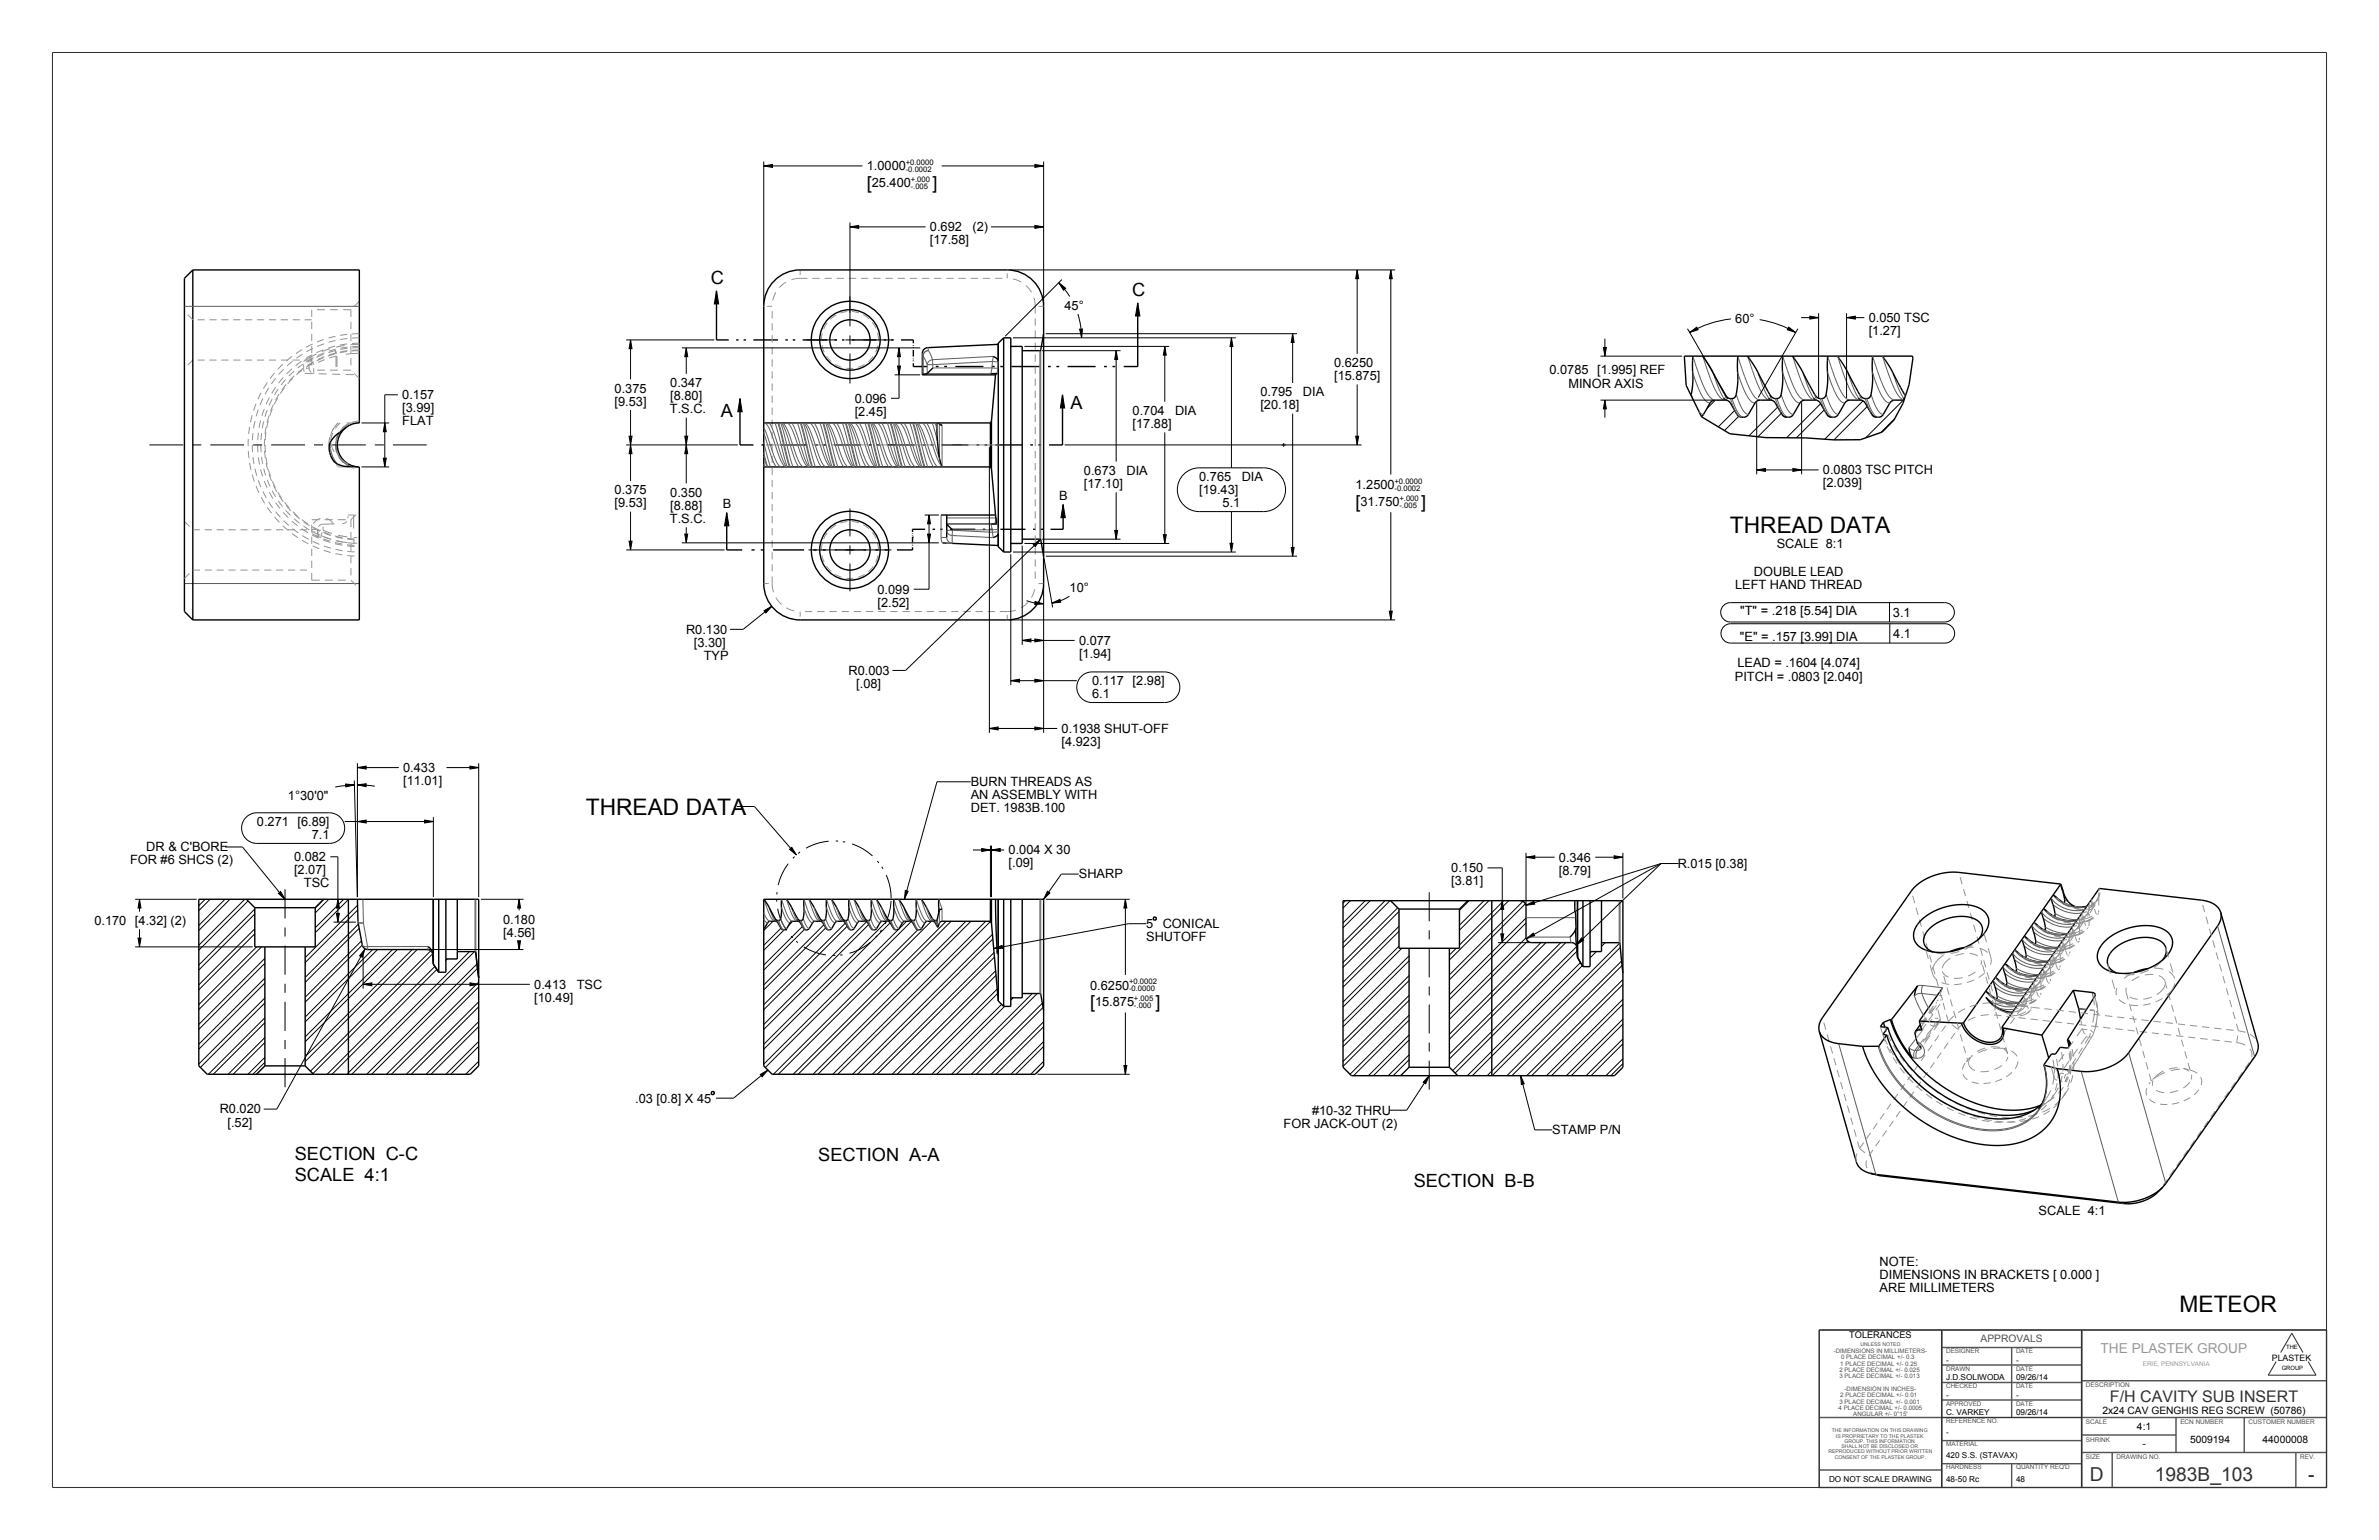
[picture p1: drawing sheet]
<svg xmlns="http://www.w3.org/2000/svg" width="864mm" height="559mm" viewBox="0 0 864 559" stroke-linecap="round" stroke-linejoin="round" font-family="sans-serif">
<defs><g id="words">
<g font-size="8.3">
<text x="628" y="193.3">THREAD DATA</text>
<text x="212.7" y="295.8">THREAD DATA</text>
<text x="791.2" y="476.1">METEOR</text>
</g>
<g font-size="7" fill="#313131">
<text x="758.7" y="537.4">D</text>
<text x="782.3" y="537.4">1983B_103</text>
</g>
<text font-size="7" x="837.8" y="537.4">-</text>
<g font-size="6.6">
<text x="258.1" y="103">C</text>
<text x="411" y="107.4">C</text>
<text x="388.6" y="148.5">A</text>
<text x="261.7" y="151.4">A</text>
<text x="107" y="420.8">SECTION C-C</text>
<text x="297" y="421.4">SECTION A-A</text>
<text x="107" y="428.4">SCALE 4:1</text>
<text x="513.2" y="430.5">SECTION B-B</text>
</g>
<g font-size="6.5">
<text x="314.7" y="68.5">[</text>
<text x="338.5" y="68.5">]</text>
<text x="492.1" y="184.3">[</text>
<text x="515.9" y="184.3">]</text>
<text x="395.7" y="365.8">[</text>
<text x="419.5" y="365.8">]</text>
</g>
<text font-size="5.8" fill="#313131" x="765.9" y="508.7">F/H CAVITY SUB INSERT</text>
<text font-size="5" fill="#989898" x="762.5" y="491">THE PLASTEK GROUP</text>
<g font-size="4.6">
<text x="314.7" y="61.8">1.0000</text>
<text x="316.5" y="67.8">25.400</text>
<text x="337.6" y="83.9">0.692</text>
<text x="353" y="83.9">(2)</text>
<text x="337.6" y="88.7">[17.58]</text>
<text x="386.4" y="112.4">45°</text>
<text x="629.9" y="117.1">60°</text>
<text x="678.4" y="116.8">0.050 TSC</text>
<text x="678.4" y="121.6">[1.27]</text>
<text x="484.3" y="133.2">0.6250</text>
<text x="484.3" y="137.9">[15.875]</text>
<text x="562.5" y="135.8">0.0785 [1.995] REF</text>
<text x="223.1" y="142.4">0.375</text>
<text x="243.3" y="140.4">0.347</text>
<text x="457.5" y="143.7">0.795</text>
<text x="473" y="143.7">DIA</text>
<text x="569.3" y="140.6">MINOR AXIS</text>
<text x="146" y="144.8">0.157</text>
<text x="146" y="149.6">[3.99]</text>
<text x="223.1" y="147.2">[9.53]</text>
<text x="243.2" y="149.9">T.S.C.</text>
<text x="243.3" y="145.2">[8.80]</text>
<text x="310.3" y="146.1">0.096</text>
<text x="457.5" y="148.5">[20.18]</text>
<text x="146" y="154.4">FLAT</text>
<text x="310.3" y="150.9">[2.45]</text>
<text x="411.1" y="150.5">0.704</text>
<text x="411.1" y="155.3">[17.88]</text>
<text x="426.6" y="150.5">DIA</text>
<text x="393.5" y="172.3">0.673</text>
<text x="408.9" y="172.3">DIA</text>
<text x="661.7" y="172.1">0.0803 TSC PITCH</text>
<text x="223.1" y="179.3">0.375</text>
<text x="393.5" y="177">[17.10]</text>
<text x="435.3" y="174.5">0.765</text>
<text x="435.3" y="179.3">[19.43]</text>
<text x="450.8" y="174.5">DIA</text>
<text x="492.1" y="177.6">1.2500</text>
<text x="661.7" y="176.9">[2.039]</text>
<text x="223.1" y="184.1">[9.53]</text>
<text x="243.3" y="180.2">0.350</text>
<text x="243.3" y="184.9">[8.88]</text>
<text x="262.4" y="184.4">B</text>
<text x="384.5" y="181.5">B</text>
<text x="443.8" y="184">5.1</text>
<text x="493.9" y="183.6">31.750</text>
<text x="243.2" y="189.7">T.S.C.</text>
<text x="645" y="198.8">SCALE 8:1</text>
<text x="636.7" y="208.9">DOUBLE LEAD</text>
<text x="318.5" y="215.4">0.099</text>
<text x="388.3" y="214.8">10°</text>
<text x="629.9" y="213.6">LEFT HAND THREAD</text>
<text x="318.5" y="220.2">[2.52]</text>
<text x="631.7" y="223.2">&quot;T&quot; = .218 [5.54] DIA</text>
<text x="687.2" y="224">3.1</text>
<text x="249.1" y="229.9">R0.130</text>
<text x="391.7" y="234">0.077</text>
<text x="631.6" y="232.7">&quot;E&quot; = .157 [3.99] DIA</text>
<text x="687.3" y="231.6">4.1</text>
<text x="251.9" y="234.7">[3.30]</text>
<text x="255.5" y="239.5">TYP</text>
<text x="391.7" y="238.7">[1.94]</text>
<text x="308" y="244.9">R0.003</text>
<text x="630.7" y="242.2">LEAD = .1604 [4.074]</text>
<text x="310.8" y="249.6">[.08]</text>
<text x="396.4" y="248.6">0.117 [2.98]</text>
<text x="629.8" y="247">PITCH = .0803 [2.040]</text>
<text x="396.4" y="253.3">6.1</text>
<text x="385.4" y="265.9">0.1938 SHUT-OFF</text>
<text x="385.4" y="270.7">[4.923]</text>
<text x="146.4" y="280.1">0.433</text>
<text x="146.4" y="284.9">[11.01]</text>
<text x="352.4" y="285.3">BURN THREADS AS</text>
<text x="104.5" y="290.2">1°30'0&quot;</text>
<text x="352.4" y="290">AN ASSEMBLY WITH</text>
<text x="93.3" y="299.7">0.271 [6.89]</text>
<text x="352.4" y="294.8">DET. 1983B.100</text>
<text x="113.1" y="304.4">7.1</text>
<text x="53.1" y="308.9">DR &amp; C'BORE</text>
<text x="366.1" y="310">0.004 X 30</text>
<text x="47.2" y="313.7">FOR #6 SHCS (2)</text>
<text x="106.7" y="312.5">0.082</text>
<text x="106.7" y="317.2">[2.07]</text>
<text x="366.1" y="314.8">[.09]</text>
<text x="526.8" y="316.5">0.150</text>
<text x="565.9" y="312.6">0.346</text>
<text x="565.9" y="317.4">[8.79]</text>
<text x="609" y="314.9">R.015 [0.38]</text>
<text x="110.3" y="322">TSC</text>
<text x="391.6" y="318.8">SHARP</text>
<text x="526.8" y="321.3">[3.81]</text>
<text x="34.3" y="335.6">0.170 [4.32] (2)</text>
<text x="182.7" y="335.1">0.180</text>
<text x="182.7" y="339.9">[4.56]</text>
<text x="416.1" y="336.8">5</text>
<text x="416.1" y="341.5">SHUTOFF</text>
<text x="422.1" y="336.8">CONICAL</text>
<text x="193.9" y="358.8">0.413</text>
<text x="209.4" y="358.8">TSC</text>
<text x="395.7" y="359.1">0.6250</text>
<text x="193.9" y="363.5">[10.49]</text>
<text x="397.5" y="365.2">15.875</text>
<text x="230.6" y="400.1">.03 [0.8] X 45</text>
<text x="79.8" y="404">R0.020</text>
<text x="476.3" y="404.4">#10-32 THRU</text>
<text x="82.6" y="408.8">[.52]</text>
<text x="466" y="409.2">FOR JACK-OUT (2)</text>
<text x="563.5" y="411.6">STAMP P/N</text>
<text x="740" y="441">SCALE 4:1</text>
<text x="682.3" y="459.4">NOTE:</text>
<text x="682.3" y="464.2">DIMENSIONS IN BRACKETS [ 0.000 ]</text>
<text x="682.3" y="468.9">ARE MILLIMETERS</text>
</g>
<text font-size="3.7" fill="#4f4f4f" x="719" y="487">APPROVALS</text>
<g font-size="3.7">
<text x="763.2" y="513.1">2x24 CAV GENGHIS REG SCREW (50786)</text>
<text x="775.7" y="518.8">4:1</text>
<text x="777.7" y="525.1">-</text>
<text x="795.1" y="523.6">5009194</text>
<text x="821.3" y="523.6">44000008</text>
</g>
<text font-size="3.3" x="671.3" y="485.6">TOLERANCES</text>
<text font-size="3.2" x="824.7" y="493.7">PLASTEK</text>
<g font-size="3">
<text x="706.4" y="494.4">-</text>
<text x="731.8" y="494.4">-</text>
<text x="706.4" y="500.8">J.D.SOLIWODA</text>
<text x="731.8" y="500.8">09/26/14</text>
<text x="706.4" y="507.1">-</text>
<text x="731.8" y="507.1">-</text>
<text x="706.4" y="513.5">C. VARKEY</text>
<text x="731.8" y="513.5">09/26/14</text>
<text x="706.4" y="520.8">-</text>
<text x="706.4" y="529.2">420 S.S. (STAVAX)</text>
<text x="664" y="537.6">DO NOT SCALE DRAWING</text>
<text x="706.4" y="537.7">48-50 Rc</text>
<text x="731.8" y="537.7">48</text>
</g>
<g font-size="2.8">
<text x="328.8" y="59.9">+0.0000</text>
<text x="328.8" y="62.4">-0.0002</text>
<text x="330.6" y="65.9">+.000</text>
<text x="330.6" y="68.5">-.005</text>
<text x="506.2" y="175.7">+0.0000</text>
<text x="506.2" y="178.2">-0.0002</text>
<text x="508" y="181.7">+.000</text>
<text x="508" y="184.3">-.005</text>
<text x="409.8" y="357.2">+0.0002</text>
<text x="409.8" y="359.8">-0.0000</text>
<text x="411.7" y="363.3">+.005</text>
<text x="411.7" y="365.8">-.000</text>
</g>
<g font-size="2.3" fill="#4f4f4f">
<text x="706.4" y="491">DESIGNER</text>
<text x="731.8" y="491">DATE</text>
<text x="706.4" y="497.4">DRAWN</text>
<text x="731.8" y="497.4">DATE</text>
<text x="706.4" y="503.7">CHECKED</text>
<text x="731.8" y="503.7">DATE</text>
<text x="757.2" y="503.4">DESCRIPTION</text>
<text x="706.4" y="510.1">APPROVED</text>
<text x="731.8" y="510.1">DATE</text>
<text x="706.4" y="516.4">REFERENCE NO.</text>
<text x="757.2" y="516.7">SCALE</text>
<text x="791.5" y="516.7">ECN NUMBER</text>
<text x="816.3" y="516.7">CUSTOMER NUMBER</text>
<text x="706.4" y="524.8">MATERIAL</text>
<text x="757.2" y="523.1">SHRINK</text>
<text x="706.4" y="533.2">HARDNESS</text>
<text x="731.8" y="533.2">QUANTITY REQ'D</text>
<text x="757.2" y="529.4">SIZE</text>
<text x="768.3" y="529.4">DRAWING NO.</text>
<text x="835" y="529.4">REV.</text>
</g>
<text font-size="2.3" fill="#989898" x="777.8" y="495.7">ERIE, PENNSYLVANIA</text>
<g font-size="2.2" fill="#4f4f4f">
<text x="665.6" y="491">-DIMENSIONS IN MILLIMETERS-</text>
<text x="667.7" y="497.8">2 PLACE DECIMAL +/- 0.025</text>
<text x="668" y="495.6">1 PLACE DECIMAL +/- 0.25</text>
<text x="668.3" y="493.3">0 PLACE DECIMAL +/- 0.3</text>
<text x="667.7" y="500.1">3 PLACE DECIMAL +/- 0.013</text>
<text x="667.7" y="509.3">3 PLACE DECIMAL +/- 0.001</text>
<text x="668" y="507">2 PLACE DECIMAL +/- 0.01</text>
<text x="669.6" y="504.7">-DIMENSION IN INCHES-</text>
<text x="667.4" y="511.6">4 PLACE DECIMAL +/- 0.0005</text>
<text x="672.8" y="513.8">ANGULAR +/- 0°15'</text>
</g>
<g font-size="2.1">
<text x="829.9" y="489.6">THE</text>
<text x="828.3" y="497">GROUP</text>
</g>
<g font-size="1.9" fill="#4f4f4f">
<text x="675.4" y="488.3">UNLESS NOTED</text>
<text x="665" y="519.7">THE INFORMATION ON THIS DRAWING</text>
<text x="666.5" y="521.7">IS PROPRIETARY TO THE PLASTEK</text>
<text x="663.7" y="527.4">REPRODUCED WITHOUT PRIOR WRITTEN</text>
<text x="668.4" y="525.5">SHALL NOT BE DISCLOSED OR</text>
<text x="669.6" y="523.6">GROUP. THIS INFORMATION</text>
<text x="666" y="529.3">CONSENT OF THE PLASTEK GROUP.</text>
</g>
</g></defs>
<g fill="#000">
<path d="M277.2 60.2l3.2-.5v1zM375.7 59.7l3.1 .5-3.1 .5zM308.5 82.3l3.2-.5v1.1zM375.7 81.8l3.1 .5-3.1 .6zM492.7 97.9l.5 3.2h-1.1zM504.9 97.9l.5 3.2h-1.1zM260.1 105.5l.8 4.8h-1.6zM384.3 102.6l2.6 2-.8 .7zM413 109.9l.8 4.8h-1.6zM657 114.7l3.2 .6-3.2 .5zM670.3 115.3l3.2-.6v1.1zM228.9 123.3l.5 3.2h-1z"/>
<path d="M249.1 126.2l.5 3.2h-1zM325.8 132.8h1.1l-.5 3.2zM326.4 126.2l.5 3.2h-1.1zM391.9 119.4h1.1l-.4 3.2zM405.2 127.2l.5 3.2h-1.1zM422.8 125.7l.6 3.2h-1.1zM447 122.6l.6 3.2h-1.1zM469.2 121.1l.6 3.2h-1.1zM582.1 126.1h1l-.5 3.1zM613.4 120.6l2.5-1.9 .5 .9zM649.3 118.7l2.6 1.9-3.1-1zM139.7 153.5l.5 3.1h-1.1z"/>
<path d="M268.6 144.6l.8 4.8h-1.6zM385.7 143.3l.8 4.7h-1.6zM582.6 145.2l.5 3.2h-1zM139.1 166.3h1.1l-.5 3.1zM228.9 161.4l.5 3.2h-1zM228.4 158.3h1l-.5 3.1zM248.6 158.3h1l-.5 3.1zM249.1 161.4l.5 3.2h-1zM492.1 158.3h1.1l-.5 3.1zM637.7 170.5l3.2-.5v1.1zM650.8 170l3.2 .5-3.2 .6zM228.4 196.4h1l-.5 3.1z"/>
<path d="M248.6 193.8h1l-.5 3.2zM263.8 186l.8 4.8h-1.6zM337.3 186.9l.5 3.2h-1.1zM336.7 193.8h1.1l-.5 3.2zM375.1 197.6l2.6-1.9-1.9 2.6zM385.9 183.1l.8 4.7h-1.6zM404.6 192.5h1.1l-.5 3.1zM422.3 194h1.1l-.6 3.2zM375.7 218.3l3.1 .8-3.2 .2zM381.8 218.8l3-1.3 .3 1zM446.5 197.1h1.1l-.6 3.2zM468.7 198.6h1.1l-.6 3.2z"/>
<path d="M277.4 221.6l2.8-1.6-2.2 2.4zM371.1 232.4l3.1-.6v1.1zM375.7 231.8l3.1 .6-3.1 .5zM504.3 221.8h1.1l-.5 3.1zM366.9 247l3.2-.5v1zM375.7 246.5l3.1 .5-3.1 .5zM129.7 278.5l3.2-.5v1.1zM170.6 278l3.2 .5-3.2 .6zM359.2 264.3l3.1-.5v1.1zM375.7 263.8l3.1 .5-3.1 .6zM125.5 284.5l3.2 .3-3.2 .7zM129.7 298.1l3.2-.5v1z"/>
<path d="M129.7 284.8l3.2-.4v1zM154.1 297.6l3.2 .5-3.2 .5zM286.6 308.2l.8-.7 1.7 2.7zM356.4 307.9l3.1 .5-3.1 .6zM359.9 308.4l3.2-.5v1.1zM554 311l3.1-.5v1.1zM586 310.5l3.1 .5-3.1 .6zM50.6 326.3l.6 3.2h-1.1zM101 324.2l.9-.7 1.6 2.8zM122.7 326.3l.5 3.2h-1.1zM122.1 331.4h1.1l-.5 3.2zM188.4 326.3l.6 3.2h-1.1z"/>
<path d="M328.6 323.1l1.1 .3-1.4 2.9zM380.2 323.4l.9 .6-2.3 2.3zM408.5 326.3l.6 3.2h-1.1zM545.3 326.8l.6 3.2h-1.1zM553.9 328.5l2.9-1.5 .3 1.1zM50.1 340.4h1.1l-.6 3.2zM131.8 357.2l3.2-.6v1.1zM132.5 344.3l-1 3-1-.5zM170.6 356.6l3.2 .6-3.2 .5zM187.9 341.4h1.1l-.6 3.2zM360.7 344.2l3-1.1 .2 1zM544.8 338.9h1.1l-.6 3.1z"/>
<path d="M554.1 340.6l2.5-2 .5 .9zM574.1 340.3l.8 .8-2.7 1.8zM276 389.9l2.8-1.6-2.2 2.4zM408 386.6h1.1l-.6 3.2zM518.8 390.3l-1.3 3-.9-.6zM552 390.3l1.3 3-1 .2z"/>
</g>
<g fill="none" stroke="#000" stroke-width=".36">
<path d="M277.2 58.6v51.8M375.7 59.7l3.1 .5-3.1 .5zM378.8 58.6v51.8M277.2 60.2l3.2-.5v1zM277.2 60.2h35.9M341.8 60.2h37M308.5 82.3l3.2-.5v1.1zM308.5 80.7v32.8M308.5 82.3h27.5M359.8 82.3h19M366.4 97.9h140.1M375.7 81.8l3.1 .5-3.1 .6z"/>
<path d="M492.7 97.9l.5 3.2h-1.1zM492.7 97.9v30.5M504.9 97.9l.5 3.2h-1.1zM504.9 97.9v74.3M260.1 105.5l.8 4.8h-1.6zM384.3 102.6l2.6 2-.8 .7zM384.3 102.6l2.2 2.4 1.8 2.6M385.5 101.5l-20.6 20.5M391.3 114l.9 3.7 .4 4.9M391.9 119.4h1.1l-.4 3.2zM413 109.9l.8 4.8h-1.6zM612.6 119.3l14.7 25.5"/>
<path d="M628.4 115.7a38.5 38.5 0 0 0-15 4.9M638.8 116a38.5 38.5 0 0 1 13.1 4.6M649.3 118.7l2.6 1.9-3.1-1zM652.7 119.3l-14.5 24.9M653.8 115.3h6.4M657 114.7l3.2 .6-3.2 .5zM660.2 113.7v30.7M670.3 115.3l3.2-.6v1.1zM670.3 113.7v30.7M670.3 115.3h6.5M227.3 123.3h32M228.9 123.3l.5 3.2h-1z"/>
<path d="M228.9 123.3v14.4M247.5 126.2h86.5M249.1 126.2l.5 3.2h-1zM249.1 126.2v9.5M324.8 136h9.2M325.8 132.8h1.1l-.5 3.2zM326.4 126.2l.5 3.2h-1.1zM326.4 126.2v18.3h-3M367.7 122.6h80.9M371.9 125.7h52.5M378.3 127.2h28.5M379.6 121.1h91.2"/>
<path d="M405.2 127.2l.5 3.2h-1.1zM405.2 127.2v40.3M422.8 125.7l.6 3.2h-1.1zM422.8 125.7v20.1M447 122.6l.6 3.2h-1.1zM447 122.6v47.2M469.2 121.1l.6 3.2h-1.1zM469.2 121.1v17.9M492.7 139.5v21.9M581 129.2h29.6M582.1 126.1h1l-.5 3.1zM582.6 122.9v6.3"/>
<path d="M613.4 120.6l2.5-1.9 .5 .9zM131.2 153.5h10.1M139.7 153.5l.5 3.1h-1.1zM144.4 143.2h-4.7v26.2M228.4 158.3h1l-.5 3.1zM228.9 148.8v25.8M248.6 158.3h1l-.5 3.1zM249.1 151.5v23.9M268.6 144.6l.8 4.8h-1.6zM385.7 143.3l.8 4.7h-1.6zM422.8 156.9v40.3M469.2 150.1v51.7"/>
<path d="M492.1 158.3h1.1l-.5 3.1zM581 145.2h40.9M582.6 145.2l.5 3.2h-1zM582.6 145.2v6.3M622.7 145.2l-3.1 3.1M629.7 148.9l-5.9 6M631.2 151.1l-5.2 5.1M637.7 146v26.1M645.3 147.7l-10.4 10.4M646.6 150l-8.5 8.5M654 146v26.1M660.9 146.5l-12.4 12.3"/>
<path d="M662.2 148.8l-10.1 10.1M676.3 145.5l-13.9 13.9M677.8 147.5l-12.1 12.1M687.8 151.9l-5 5M690.9 145.2l-13.6 13.7M131.2 169.4h10.1M139.1 166.3h1.1l-.5 3.1zM227.3 161.4h40.5M228.9 161.4l.5 3.2h-1zM249.1 161.4l.5 3.2h-1zM359.2 162.2v103.7M386.5 161.4h107.8"/>
<path d="M405.2 178.6v17M429.7 172.1l1.6-1.3a7.9 7.9 0 0 1 4-1h23.4a7.9 7.9 0 0 1 8 7.9 7.9 7.9 0 0 1-8 7.9h-23.4a7.9 7.9 0 0 1-7.3-4.9 7.9 7.9 0 0 1 1.7-8.6zM637.7 170.5l3.2-.5v1.1zM637.7 170.5h22.4M650.8 170l3.2 .5-3.2 .6zM227.3 199.5h35.7M228.4 196.4h1l-.5 3.1zM228.9 185.7v13.8M247.5 197h93.3M248.6 193.8h1l-.5 3.2zM249.1 191.3v5.7M263.8 186l.8 4.8h-1.6z"/>
<path d="M335.7 186.9h5.1M336.7 193.8h1.1l-.5 3.2zM337.3 186.9l.5 3.2h-1.1zM337.3 186.9v26.9h-5.6M371.1 198v36M371.9 197.2h52.5M375.1 197.6l2.6-1.9-1.9 2.6zM377.7 195.7l-49 47.6h-4.7M378.3 195.6h28.5M385.9 183.1l.8 4.7h-1.6zM404.6 192.5h1.1l-.5 3.1zM422.3 194h1.1l-.6 3.2z"/>
<path d="M446.5 197.1h1.1l-.6 3.2zM447 185.6v14.7M468.7 198.6h1.1l-.6 3.2zM504.9 185.9v39M366.9 201.1v47.5M367.7 200.3h80.9M372.6 217.9a17.3 17.3 0 0 0 6.2 1.2M375.7 218.3l3.1 .8-3.2 .2zM378.8 212.5v53.4M379 202.6l3.1 17.8M379.6 201.8h91.2M381.8 218.8l3-1.3 .3 1z"/>
<path d="M388.2 216.3a17.3 17.3 0 0 1-6.4 2.5M625.7 219.7l1.1-.8 1.3-.2h77.8a3.5 3.5 0 0 1 3.6 3.5 3.5 3.5 0 0 1-3.6 3.5h-77.8a3.5 3.5 0 0 1-3.2-2.2 3.5 3.5 0 0 1 .8-3.8zM685.9 218.7v7M277.4 221.6l2.8-1.6-2.2 2.4zM280.2 220l-10.4 8.4h-4.8M366.4 224.9h140.1M371.1 232.4l3.1-.6v1.1zM371.1 232.4h19M375.7 231.8l3.1 .6-3.1 .5zM504.3 221.8h1.1l-.5 3.1zM625.8 227.4l1.1-.8 1.3-.3h77.8a3.5 3.5 0 0 1 3.6 3.5 3.5 3.5 0 0 1-3.6 3.5h-77.8a3.5 3.5 0 0 1-3.2-2.1 3.5 3.5 0 0 1 .8-3.8zM686 226.3v7"/>
<path d="M366.9 247l3.2-.5v1zM366.9 247h24M375.7 246.5l3.1 .5-3.1 .5zM392.5 245.4l.7-.5a5.5 5.5 0 0 1 3.2-1.1h26.3a5.6 5.6 0 0 1 5.6 5.6 5.6 5.6 0 0 1-5.6 5.5h-26.3a5.6 5.6 0 0 1-5.1-3.4 5.6 5.6 0 0 1 1.2-6.1zM129.7 278.5l3.2-.5v1.1zM129.7 276.9v48.6M129.7 278.5h15.1M162.1 278.5h11.7M170.6 278l3.2 .5-3.2 .6zM173.8 276.9v48.6M359.2 264.3l3.1-.5v1.1zM359.2 264.3h24.6"/>
<path d="M375.7 263.8l3.1 .5-3.1 .6zM89.3 296.6l.7-.6a5.5 5.5 0 0 1 3.3-1.1h26.3a5.6 5.6 0 0 1 5.5 5.6 5.6 5.6 0 0 1-5.5 5.5h-26.3a5.6 5.6 0 0 1-5.2-3.4 5.6 5.6 0 0 1 1.2-6zM125.1 298.1h32.2M125.5 284.5l3.2 .3-3.2 .7zM128.6 283.2l1.1 42.3M128.7 284.8l-7 .8M129.7 298.1l3.2-.5v1zM129.7 284.8l3.2-.4v1zM129.7 284.8l6.4 .5M154.1 297.6l3.2 .5-3.2 .5zM157.3 296.5v29M267.5 292.6h6.4l15.2 17.6"/>
<path d="M352.4 283.7h-12.3l-11.8 42.6M81.7 307.3h6.3l15.5 19M119.9 310.9h2.8v23.7M286.6 308.2l.8-.7 1.7 2.7zM353.2 308.4h6.3M356.4 307.9l3.1 .5-3.1 .6zM359.5 306.8v18.7M359.9 308.4l3.2-.5v1.1zM359.9 306.8v18.7M359.9 308.4h4.6M391.6 317.2h-6.3l-6.5 9.1M540 314.9h5.3v27.1"/>
<path d="M554 311l3.1-.5v1.1zM554 309.5v18.6M554 311h10.3M579.1 311h10M586 310.5l3.1 .5-3.1 .6zM589.1 309.5v16.5M603 313.3l-49.1 15.2M603 313.3l-48.9 27.3M603 313.3l-30.8 29.6M603 313.3h6.3M49.1 326.3h22.3M50.6 326.3l.6 3.2h-1.1z"/>
<path d="M50.6 326.3v4.5M50.6 337.2v6.4M74.5 326.3l-2.3 2.3M76.3 326.3l-4.1 4.1M81.7 326.3l-9.5 9.5M83.5 326.3l-11.3 11.3M88.9 326.3l-16.7 16.7M90 326.9l-17.8 17.9M92.5 329.9l-20.3 20.3M92.5 331.7l-20.3 20.3M92.5 337l-20.3 20.4M92.5 338.8l-20.3 20.4"/>
<path d="M101 324.2l.9-.7 1.6 2.8zM117.6 326.3l-3.2 3.2M119.4 326.3l-5 5M121.1 334.6h8.1M122.1 331.4h1.1l-.5 3.2zM122.7 326.3l.5 3.2h-1.1zM124.8 326.3l-10.4 10.3M126.6 326.3l-12.2 12.1M129.8 328.5l-19 19M129.8 330.2l-19 19.1M130.1 335.4l-19.3 19.3M130.4 336.9l-19.6 19.6"/>
<path d="M174.6 326.3h15.4M188.4 326.3l.6 3.2h-1.1zM188.4 326.3v4M280.6 334.3l-3.4 3.3M283.5 336.8l-6.3 6.2M284.7 337.4l-7.5 7.4M287.8 334.3l-1.6 1.5M291.3 336.2l-14.1 14M292 337.2l-14.8 14.8M299.1 335.6l-21.9 21.8M299.8 336.7l-22.6 22.5M306.9 334.9l-29.7 29.7"/>
<path d="M307.6 336.1l-30.4 30.3M314.6 334.4l-37.4 37.4M315.4 335.5l-38.2 38.1M321.9 334.3l-44.7 44.7M323.2 334.8l-46 46M328.6 323.1l1.1 .3-1.4 2.9zM329.1 334.3l-51.9 51.8M330.8 334.4l-53 52.9M333.2 337.4l-52.4 52.4M336.1 334.5l-.3 .3M338.1 334.3l-55.5 55.5M343.5 334.3l-55.6 55.5"/>
<path d="M345.3 334.3l-55.6 55.5M350.6 334.3l-55.5 55.5M352.4 334.3l-55.5 55.5M357.8 334.3l-55.5 55.5M359.6 334.3l-55.5 55.5M360.3 339l-50.8 50.8M379.6 326.3h30.5M380.2 323.4l.9 .6-2.3 2.3zM408.5 326.3l.6 3.2h-1.1zM408.5 326.3v27.4M416.1 335.2h-6.4l-49 9M488.4 326.8l-.9 .9"/>
<path d="M490.2 326.8l-2.7 2.7M495.6 326.8l-8.1 8.1M497.4 326.8l-9.9 9.9M502.8 326.8l-15.3 15.3M504.6 326.8l-17.1 17.1M507.4 329.4l-19.9 19.9M507.8 330.7l-20.3 20.3M507.8 336.1l-20.3 20.3M507.8 337.9l-20.3 20.3M533.3 326.8l-3.5 3.5M538.7 326.8l-8.9 8.9M540.5 326.8l-10.7 10.7"/>
<path d="M544.8 338.9h1.1l-.6 3.1zM545.3 326.8l.6 3.2h-1.1zM545.9 326.8l-16.1 16.1M547.7 326.8l-21.6 21.6M552.8 327l-26.7 26.7M553.7 327.9l-27.6 27.6M553.9 328.5l2.9-1.5 .3 1.1zM554 333.1l-27.9 27.8M554 334.9l-27.9 27.8M49.1 343.6h42.6M50.1 340.4h1.1l-.6 3.2zM93.1 343.6l-20.9 20.9"/>
<path d="M94.9 343.6l-22.7 22.7M96.1 347.7l-23.9 24M96.1 349.5l-23.9 24M96.1 354.9l-23.9 24M96.1 356.7l-23.9 24M131.2 341.4l-20.4 20.5M131.5 342.9l-20.7 20.8M131.8 357.2l3.2-.6v1.1zM131.8 357.2h60.5M131.8 345.3v13.5M132.5 344.3l-1 3-1-.5zM132.5 344.3l-32 58.1h-4.8"/>
<path d="M135.3 344.6l-24.5 24.4M137.1 344.6l-26.3 26.2M142.5 344.6l-31.7 31.6M144.2 344.6l-33.4 33.4M149.6 344.6l-38.8 38.8M151.4 344.6l-40.6 40.6M155.8 344.6h34.2M156.4 345l-43.7 43.7M157.1 346.1l-43.5 43.5M157.9 350.7l-39.2 39.1M158.6 351.8l-38.1 38M162.4 348l-.5 .5"/>
<path d="M170.4 345.3l-44.5 44.5M170.6 356.6l3.2 .6-3.2 .5zM172.2 345.3l-44.5 44.5M173.2 349.8l-40.1 40M173.3 351.4l-38.4 38.4M173.8 356.3l-33.5 33.5M173.8 358.1l-31.7 31.7M187.9 341.4h1.1l-.6 3.2zM188.4 341.5v3.1M360.4 340.7l-49.1 49.1M360.7 344.2l3-1.1 .2 1zM360.8 345.6l-44.1 44.2"/>
<path d="M361 347.3l-42.5 42.5M361.4 352.3l-37.5 37.5M361.6 353.9l-35.9 35.9M362 358.9l-31 30.9M507.8 343.3l-20.3 20.3M508.9 344.1l-21.4 21.3M511.5 346.8l-24 24M511.5 348.6l-24 24M511.5 354l-24 24M511.5 355.8l-24 24M528.6 344.1l-2.5 2.5M543.7 342h11.5"/>
<path d="M554 340.3l-27.9 27.8M554.1 340.6l2.5-2 .5 .9zM554.6 341.5l-28.5 28.4M559.4 342l-33.3 33.3M561.2 342l-35.1 35.1M566.6 342l-40.5 40.5M568.4 342l-42.3 42.3M572.4 343.4l-45.1 45.1M572.6 345l-44.4 44.4M573.7 349.3l-41 41M574.1 340.3l.8 .8-2.7 1.8zM574.4 350.4l-39.9 39.9"/>
<path d="M577.7 345.3l-.5 .5M579.5 345.3l-2.3 2.3M582.7 342.1l-1.3 1.3M588 342.2l-48.1 48.1M588.2 343.8l-46.5 46.5M588.6 348.7l-41.6 41.6M588.8 350.3l-40 40M589.1 355.4l-34.9 34.9M589.1 357.2l-33.1 33.1M96.1 362.1l-23.9 24M96.1 363.9l-23.4 23.4M96.1 369.3l-20.5 20.5"/>
<path d="M96.1 371.1l-18.7 18.7M96.1 376.5l-13.3 13.3M96.1 378.3l-11.5 11.5M173.8 363.5l-26.3 26.3M173.8 365.3l-24.5 24.5M173.8 370.7l-19.1 19.1M173.8 372.5l-17.3 17.3M173.8 377.9l-11.9 11.9M173.8 379.7l-10.2 10.1M362.1 360.5l-29.3 29.3M363.6 364.4l-25.4 25.4M364.7 365.2l-24.7 24.6"/>
<path d="M367.8 362.1l-.9 .8M374.7 360.5l-29.3 29.3M376.5 360.5l-29.3 29.3M378.4 364l-25.8 25.8M378.6 365.6l-24.2 24.2M378.8 370.8l-19 19M378.8 372.5l-17.2 17.3M378.8 377.9l-11.8 11.9M378.8 379.7l-10 10.1M408.5 367.4v22.4M511.5 361.2l-24 24M511.5 363l-24 24"/>
<path d="M511.5 368.4l-21.4 21.4M511.5 370.2l-20.1 20.1M511.5 375.6l-14.7 14.7M511.5 377.4l-13 12.9M589.1 362.6l-27.7 27.7M589.1 364.4l-25.9 25.9M589.1 369.8l-20.5 20.5M589.1 371.6l-18.7 18.7M589.1 377l-13.3 13.3M589.1 378.8l-11.5 11.5M96.1 383.7l-6.1 6.1M96.1 385.5l-4.3 4.3"/>
<path d="M173.8 385.1l-4.8 4.7M276 389.9l2.8-1.6-2.2 2.4zM278.8 388.3l-12.5 10.2h-6.4M376.6 389.8h33.5M378.8 385.1l-4.6 4.7M408 386.6h1.1l-.6 3.2zM511.5 382.7l-7.6 7.6M511.5 384.5l-5.8 5.8M518.8 390.3l-1.3 3-.9-.6zM518.8 390.3l-8.2 12.5h-6.3M552 390.3l1.3 3-1 .2zM552 390.3l5.1 19.7h6.4"/>
<path d="M589.1 384.2l-6.1 6.1M589.1 385.9l-4.3 4.4"/>
</g>
<g fill="none" stroke="#000" stroke-width=".51">
<path d="M70 97.9h60.4v55.6a8 8 0 0 0-7.9 7.8 8 8 0 0 0 7.6 8.1M70 97.9l-3.1 3.1v120.9l3.1 3M70 97.9v127M260.1 105.5v17.8h4.5M281.6 101.4a13.2 13.2 0 0 1 8.9-3.5h75.1a13.2 13.2 0 0 1 13.2 13.3v100.5a13.2 13.2 0 0 1-13.2 13.2h-75.1a13.2 13.2 0 0 1-13.3-13.2v-100.5a13.2 13.2 0 0 1 4.4-9.8zM413 109.9v23.1h-5.1M267.2 123.3h.9M269.9 123.3h.9M273.5 123.3h8.9M285.1 123.3h.9M287.8 123.3h.9M291.4 123.3h8.9"/>
<path d="M303 123.3h.9M305.6 123.3h.9M309.2 123.3h9M320.8 123.3h.9M323.5 123.3h.9M327.1 123.3h4.5v1.3M331.6 131.8v1.2h5M331.6 125.3v.2M331.6 126v.2M331.6 127v2.4M331.6 130.1v.2M331.6 130.8v.3"/>
<path d="M334.8 136h26.6M335 135.8l-.2 .2M335 135.8h.1M335.1 135.8h.1M338.6 133.5l-2 2.1-1.5 .2M339.7 133h1M342.7 133h1.1M346.8 133h10.2M359.6 135.6l2.4-.1-.6 .5M360.1 133h1M360.5 129.3a2.42 2.42 0 0 1 1.8 1.8M361.4 136l-1.5 16.8"/>
<path d="M362.4 124.6v73.8M363.1 133h1M364.3 122.6l-1.9 1.9-.1 .5-26 1.2-.9 .6-.5 .9-.1 8.3M364.3 122.6h2.6v77.7h-2.6M364.3 122.6v77.7M366.9 125.7h4.2v71.5h-4.2M367.2 133h10.2M378.8 121.1l-1.2 6.1h-6.5M380.4 133h1M383.5 133h1M387.5 133h10.2M400.8 133h1"/>
<path d="M403.8 133h1.1M611.4 129.2h82.9a43.2 43.2 0 0 1-6.7 23.2l-4.4 4.4-7.9 2.8h-9.5l-10.3-.7-14.4-.1-13.1-1.4-10.3-6.2-5.6-11.3zM614.5 129.2l-.1 4a32.3 32.3 0 0 1-.5 10.2M618.1 129.2l3 4.6 5.1 9.4a2.53 2.53 0 0 0 2 1.4l1-.1 .7-.5a26.8 26.8 0 0 0 .8-11.3l.1-3.5M634.4 129.2l3 4.6 5.1 9.4a2.53 2.53 0 0 0 2 1.4l1.4-.3a4.1 4.1 0 0 0 1-3.3l.3-3.2-.1-8.6M650.7 129.2l3 4.6 5.1 9.4a2.53 2.53 0 0 0 2 1.4l1.1-.1 .7-.6a33.8 33.8 0 0 0 .7-12l.1-2.7M667 129.2l3 4.6 5.1 9.4a2.53 2.53 0 0 0 2 1.4h.6a1.64 1.64 0 0 0 1.5-1.5 61.5 61.5 0 0 0 .5-11.9l.1-2M683.4 129.2l3 4.6 5.3 9.8M125.6 155.1l-1.9 1.6a6.6 6.6 0 0 0-3.8 8.1 6.6 6.6 0 0 0 7.7 4.5l2.8 .1v55.5h-60.4M268.6 144.6v16.8h4.9M277.2 153.5h82.3M283.6 153.5l.4 .4"/>
<path d="M284 153.9h.1M291.8 153.5l.4 .4M292.2 153.9h.1M299.9 153.5l.4 .4M300.3 153.9h.1M308.1 153.5l.4 .4M308.5 153.9h.1M316.3 153.5l.3 .4M316.6 153.9h.1M324.4 153.5l.4 .4M324.8 153.9h.1M332.6 153.5l.3 .4"/>
<path d="M332.9 153.9h.1M340.1 153.5l.1 4.8 .5 5.2 .4 3.1 .9 2.6M340.7 153.5l.1 .1M340.8 153.5l.2 .3M340.8 153.6l.5 .5 .7 .2M341 153.8h.1M359.5 153.5v15.9M359.9 152.8l-.4 .7M359.9 152.8v17.3M385.7 143.3v18.1h-4.9M617.6 151.1h.1M625.6 144.3h.1"/>
<path d="M625.6 144.3l.8 .9M641.9 144.3h.1M641.9 144.3l.8 .9M658.3 144.3h.1M658.3 144.3l.7 .9M674.6 144.3h.1M674.6 144.3l.7 .9M690.9 144.3h.1M690.9 144.3l.4 .5M691.2 145.2h-3.5l-1 .4-3.3 5.1-.6 .5-1 .2-1.1-.1-.9-.5-2.9-4.9-1.5-.7h-4l-1.1 .4-3.2 5.1-.6 .5-1 .2-1.1-.1-.9-.5-2.8-4.7-1.4-.9h-4.2l-.9 .3-.7 .6-2.7 4.6-.6 .5-1 .2-1.2-.1-.9-.5-2.7-4.7-.7-.6-1.1-.3h-4.1l-1.3 .8-2.8 4.8-.9 .5-1.2 .1-.9-.2-.7-.5-2.6-4.6-.6-.6-1.1-.3h-3.9l-1.5 .7-2.7 4.6-.7 .6M276.4 161.4h1M277.2 169.3l.2 .1"/>
<path d="M277.2 169.4h82.3M279.4 161.4h.9M283.3 161.4h9.7M285.2 169h.1M285.2 169l.4 .4M293.3 169l.4 .4M295.9 161.4h1M298.9 161.4h.9M301.5 169h.1M301.5 169l.4 .4M302.8 161.4h9.7M309.6 169h.1"/>
<path d="M309.6 169l.4 .4M315.5 161.4h.9M317.8 169h.1M317.8 169l.4 .4M318.4 161.4h1M322.3 161.4h9.7M326 169h.1M326 169l.3 .4M334.1 169h.1M334.1 169l.4 .4M335 161.4h.9M337.9 161.4h1"/>
<path d="M341.8 161.4h9.8M354.5 161.4h1M357.4 161.4h1M359.5 169.4l.4 .7M359.9 170.1l1.5 16.8M361.3 161.4h9.8M374 161.4h1M376.9 161.4h1M263.8 186v13.5h5.6M272.8 199.5h1.1M276.2 199.5h1.1M280.7 199.5h11.2"/>
<path d="M295.3 199.5h1.1M298.7 199.5h1.1M303.2 199.5h11.2M317.8 199.5h1.1M321.1 199.5h1.2M331.3 194.9h.1M331.3 198.6v.9h-5.7M331.3 193.6v.1M331.3 194.1v.2M331.3 194.9v1.8M331.3 197.3v.2M331.3 197.9v.2"/>
<path d="M335.8 192.1h-4.5v.9M338.5 192.1h1M341.3 192.1h.9M341.6 186.9h19.8M342.1 197l20.2 .9 .1 .5M343.7 186.9v8.1M343.7 190.2l2.1 2.1M344.9 192.1h9.1M356.8 192.1h.9M359.5 192.1h.9M361.4 186.9l.4 3.2M361.7 188.4l.1 1.7"/>
<path d="M361.8 190.1h.1M361.8 190.1l-2.1 .1M362.3 193.7a2.2 2.2 0 0 1-1.8 1.4M362.4 198.4l1.9 1.9M363.1 192.1h9.2M371.1 195.6l6.5 .1 1.2 6.1M375 192.1h.9M377.7 192.1h.9M385.9 183.1v9h-4.5M72.2 326.3h101.6v60.5l-3.1 3h-95.5l-3-3zM89.4 326.3l3.1 3.1M92.5 329.4v14.2h3.6v43.2"/>
<path d="M92.5 329.4h21.9M114.4 329.4v14.2h-3.6v43.2M117.5 326.3l-3.1 3.1M126.5 326.3v63.5M129.7 326.3a52.7 52.7 0 0 0 1.9 17l1 1 .9 .3h21.6M157.3 326.3v23.5M159.3 326.3v26.5M161.9 326.3v26.5h-2.6M166 326.3v21.7h-4.1M277.2 326.3h101.6v60.5l-3 3h-95.5l-3.1-3zM277.3 326.3l4.2 7.2 .7 .5 .9-.1a14.5 14.5 0 0 0 .6-6.8v-.8M277.4 336.9v.1"/>
<path d="M277.5 336.9l-.3 .3 .2-.2M277.5 336.9h-.1M281.1 333.8h.1M281.1 333.8l.4 .5M285.5 326.3l4.1 7.1 .6 .5 .8 .1a1.64 1.64 0 0 0 .8-2v-5.7M289.3 333.8h.1M289.3 333.8l.3 .5M293.7 326.3l4.1 7.2 .7 .5 .9-.1a14.5 14.5 0 0 0 .6-6.8v-.8M297.4 333.8h.1M297.4 333.8l.4 .5M297.7 334.3l.9 .4 1.3 2.2a1.3 1.3 0 0 0 2 0l1.5-2.4 2.5-.2M297.7 334.3l-2.4 .2-1.5 2.4a1.3 1.3 0 0 1-2.1 0l-1.5-2.4-2.4-.2-.9 .4-1.3 2.2a1.3 1.3 0 0 1-2 0l-1.6-2.4-2.4-.2-.8 .4-1.3 2.2"/>
<path d="M301.8 326.3l4.2 7.2 .7 .5 .8-.1a14.5 14.5 0 0 0 .6-6.8l.1-.8M305.6 333.8h.1M305.6 333.8l.4 .5M305.9 334.3l.9 .4 1.2 2.2a1.3 1.3 0 0 0 2.1 0l1.3-2.2 .8-.4 2.4 .2 1.6 2.4a1.3 1.3 0 0 0 2.1 0l1.2-2.2 .9-.4 2.4 .2 1.5 2.4a1.3 1.3 0 0 0 2.1 0l1.5-2.4 2.5-.2 .8 .4 1.3 2.2a1.3 1.3 0 0 0 2.1 0l1.3-2.2 .7-.4 2.5 .1 1.3 2.1 .8-1.8 .8-.4h17.5M310 326.3l4.1 7.2 .7 .5 .9-.1a14.5 14.5 0 0 0 .6-6.8v-.8M313.7 333.8l.1 .1M313.8 333.9l.3 .4M318.1 326.3l4.2 7.2 .7 .5 .8-.1a17.7 17.7 0 0 0 .7-7.3v-.3M321.9 333.8v.1M321.9 333.9l.4 .4M326.3 326.3l4.2 7.2 .6 .5 .9-.1a14.5 14.5 0 0 0 .6-6.8v-.8M330 333.8l.1 .1"/>
<path d="M330.1 333.9l.3 .4M334.4 326.3l4.2 7.2 .7 .5 .8-.1M338.2 333.8h.1M338.2 333.8l.4 .5M340.1 333.9v2.1M340.8 326.3v4.6M340.8 330.9l-.7 3M342 329.8l-.9 .4-.3 .7M359.5 326.3v8M359.5 334.3l.4 .6M359.9 326.3v8.6M359.9 334.9l2.5 28.3"/>
<path d="M361.4 326.3l.6 19.8M362.3 326.3l.1 36.9M364.3 326.3v38.9M366.9 326.3v38.9h-2.6M371.1 326.3v35.8h-4.2M418.9 332.8l.8 .3-.2 .7-.8-.2zM487.5 326.8h101.6v60.5l-3 3h-95.5l-3.1-3zM504.8 326.8l3 3.1M507.8 329.9v14.2h3.7v43.2M507.8 329.9h22M529.8 329.9v14.2h-3.7v43.2M532.8 326.8l-3 3.1"/>
<path d="M541.5 326.8v63.5M551.9 326.8a2.07 2.07 0 0 1 2.1 2.1v11.1l.2 1 .7 .7 .9 .3h14.6a2.39 2.39 0 0 1 2.2 3.2l.1 2.2M571.7 326.8v4.2M571.8 331l.3 5.7M572.1 336.7l.2 6.5M572.1 336.7l-.6 1.5-1.5 1.8M572.6 326.8l.1 20.6M574.6 326.8v24M577.2 326.8v24h-2.6M581.4 326.8v18.5h-4.2M697.4 333.9a21.4 21.4 0 0 1 20.6-4.6 5.8 5.8 0 0 1 1.8 10 21.1 21.1 0 0 1-21.5 5.1 5.6 5.6 0 0 1-1.9-9.4zM734.8 339.7l.7 .4a12.9 12.9 0 0 0 11.5 3.7"/>
<path d="M737.6 335.8l1.3 5.1 .1 1-.2 .7M738.3 334.7l4 2.9M741.1 330.8l1.3 5.1 .1 1.1-.2 .6M741.8 329.7l.7 .5a12.9 12.9 0 0 0 11.5 3.6M742.3 337.6l4.1 1.4 1.9 .1 2.2-.3M744.6 325.8l1.3 5.1 .1 1.1-.2 .6M745.3 324.7l.7 .5a13 13 0 0 0 11.5 3.6M748.1 320.8l1.3 5 .1 1.1-.2 .7M748.1 320.8v.2M748.1 320.8l-37-4.2a20.1 20.1 0 0 0-17.3 6.7l-32.2 46a5.8 5.8 0 0 0-1.2 4.9M748.1 320.8l-35.3 50.3M748.1 321h.1"/>
<path d="M748.2 321l1 3.4 .9 1.7 1.2 1.6 1.8 1.2M806.1 331.1l13.5 47.4a5.8 5.8 0 0 1-1.1 5l-33.4 47.3M806.1 331.1a7.5 7.5 0 0 0-7-4.5l-37-4.2-35.4 50.3M806.1 331.1a5.8 5.8 0 0 1-1.1 4.9l-32.3 46a20.1 20.1 0 0 1-17.2 6.8l-8.7-1M155.1 344.6h.3M155.1 344.6l1.4 .5 .6 1.4M155.5 343.5a4.3 4.3 0 0 1 1.8 3M157.1 346.5l.2 3.3M157.3 349.8h.1M157.3 349.8l2 3M159.2 352.8h.1M166 345.3h6.4l.3 .5"/>
<path d="M172.6 345.4l.1 .4M172.7 345.8l1.1 9.1M362 345.1l.3 1.4M572.7 347.4l1.9 3.4M581.4 342.1l6.6 .1 1.1 10.9M705.2 358.4l-8.5 12.1M718.4 340.7l.7-1.1a4.4 4.4 0 0 0-3.2-6.5 16.1 16.1 0 0 0-16.9 5.8 4.4 4.4 0 0 0 2.7 6.5M720.8 359.6l.7 .5a12.9 12.9 0 0 0 11.5 3.6M723.6 355.8l1.3 5 .1 1.1-.2 .6M724.3 354.7l.7 .4a12.9 12.9 0 0 0 11.5 3.7M727.1 350.8l1.3 5 .1 1.1-.2 .6M727.8 349.7l.7 .4a12.9 12.9 0 0 0 11.5 3.7"/>
<path d="M730.6 345.8l1.3 5.1 .1 1-.2 .6M731.3 344.7l.7 .4a12.9 12.9 0 0 0 11.5 3.7M734.1 340.8l1.3 5.1 .1 1-.2 .7M752.6 359.3l7.1 .9 .6 .3 .3 .6-10.1 16.2M752.6 359.3l2 6.7 .7 3.7M752.6 359.3l-11.4 16.3M764.1 341.5a21.4 21.4 0 0 1 20.6-4.6 5.9 5.9 0 0 1 1.6 10.2 21.1 21.1 0 0 1-21.3 4.9 5.6 5.6 0 0 1-1.9-9.4zM785.1 348.3l.7-1.1a4.4 4.4 0 0 0-3.2-6.5 16.2 16.2 0 0 0-16.9 5.7 4.4 4.4 0 0 0 2.7 6.6M362.4 363.2l1.9 2M371.1 360.5h6.5l1.2 6.2M660.4 374.2a7.5 7.5 0 0 0 7.1 4.5l8.6 1M660.4 374.2l13.5 47.5a6.6 6.6 0 0 0 5.2 4.1"/>
<path d="M676.1 379.7a52.4 52.4 0 0 0 26.7 30.1 42.6 42.6 0 0 0 30.7 4.7 19.5 19.5 0 0 0 14-23.7l-.7-3M683.7 371l.5 1.7M683.7 371l-1.1 1.6 2.7 .3M684.9 375.6a45.2 45.2 0 0 0 24 26.2 34.5 34.5 0 0 0 25.7 2.9 17.4 17.4 0 0 0 6.7-4.2M684.9 375.6l-2.9 4-5.9 .1M685.3 372.9a47.2 47.2 0 0 0 24.5 27.1 36.4 36.4 0 0 0 27.4 3.3l1-.4M685.3 372.9l-1.8 2.5 1.4 .2M686.2 370a48.7 48.7 0 0 0 25.2 27.9 37.8 37.8 0 0 0 28.2 3.6l1-.4M686.2 370l-2.5 1M686.2 370h.4M686.6 370a39.1 39.1 0 0 0 7.6 13.9 6.5 6.5 0 0 1-1.2-3.8M694.9 361.4l.5-2.1 .7-1.6-9.5 12.3"/>
<path d="M695.4 374.2l-.2 .9 .7 3 1.2 1.7 .2 .8M696.7 370.5l.9 3.3h-1.5l-.7 .4M696.7 370.5l15.4 .8M697.1 371.8l-1.7 2.4M712.1 371.3a11.2 11.2 0 0 0 12.3 7.4 4.3 4.3 0 0 0 2.8-5.7M712.8 371.1a10.4 10.4 0 0 0 11.5 6.9 4 4 0 0 0 2.4-5.3M712.8 371.1l-.7 .2M720.9 361.9l1.9 2a11.5 11.5 0 0 0 7.8 3.4M726.7 372.7l.5 .3M727.2 373l14 2.6M741.2 375.6l2.5 8.3M750.5 377.3l.6 2.4"/>
<path d="M750.5 377.3h.4M750.9 377.3l.4 2M750.9 377.3l.8 1.4-1.1 1.6-2.7-.3-1.8 2.5-1.4-.1-2.7 4 4.8 1.4M96.1 386.8h14.7M96.1 386.8l-3 3M110.8 386.8l3 3M258.5 396.1l.8 .3-.3 .8-.8-.3zM511.5 387.3h14.6M511.5 387.3l-3 3M526.1 387.3l3.1 3M697.3 380.5v.1M742 386.6a18.6 18.6 0 0 1-1.9 15.9"/>
<path d="M679.1 425.8l3.8 .9 88.1 10a16.1 16.1 0 0 0 12.3-4.1l1.8-1.8M679.1 425.8l89.9 10.4a20.9 20.9 0 0 0 16.1-5.4"/>
<circle cx="308.5" cy="123.3" r="14"/>
<circle cx="308.5" cy="123.3" r="11"/>
<circle cx="308.5" cy="199.5" r="14"/>
<circle cx="308.5" cy="199.5" r="11"/>
</g>
<path d="M19 19h825.5v520.8h-825.5zM660.4 482.6h184.1M660.4 482.6v57.2M704.8 482.6v57.2M755.6 482.6v57.2M826.3 494.1l-2.9 4.9h17.4l-2.9-4.9M827.9 490.8l4.1-7 4 7M704.8 514.3h50.8" fill="none" stroke="#313131" stroke-width=".38"/>
<g fill="none" stroke="#4f4f4f" stroke-width=".51">
<path d="M660.4 482.6h184.1v57.2h-184.1zM704.8 482.6v57.2M704.8 495.3h50.8M704.8 488.9h50.8M730.2 488.9v25.4M755.6 482.6v57.2M660.4 514.3h184.1M704.8 508h50.8M704.8 501.6h50.8M755.6 501h88.9M789.9 514.3v12.7M814.7 514.3v12.7"/>
<path d="M660.4 533.4h44.4M704.8 531.1h50.8M704.8 522.7h50.8M730.2 531.1v8.7M755.6 527h88.9M755.6 520.7h34.3M766.7 527v12.8M833.4 527v12.8"/>
</g>
<g fill="none" stroke="#939393" stroke-width=".36">
<path d="M290.5 97.9v1.9M365.6 99.2v1.8M68.2 114.2l1.8 1.8M127.4 112.4v2.6M127.4 116.8v2.6M130.4 109.3l-1.8 1.9M278.5 111.2h1.8M280.3 112.9v2.6M280.3 117.3v2.6M281.7 106.1l-1.2 2.9M285.4 102.4l-2.5 2M293.1 101h-3.5l-2.3 .5"/>
<path d="M294.9 101h2.6M299.3 101h2.7M303.7 101h2.7M308.1 101h2.7M312.6 101h2.6M317 101h2.6M321.4 101h2.7M325.8 101h2.7M330.3 101h2.6M334.7 101h2.6M339.1 101h2.7M343.5 101h2.7"/>
<path d="M347.9 101h2.7M352.4 101h2.6M356.8 101h2.6M361.2 101h2.7M367.7 101.2l3 1.2M372.4 103.6l2 2.5M375.3 108l.5 2.3v3.5M375.8 115.5v2.7M375.8 119.9v2.6M377 111.2h1.8M70 130.7l-1.8 1.8M97 138.8l-1.4 2.2"/>
<path d="M99.7 135.3l-1.7 2.1M100.1 137.2l-1.6 2.1M102.7 132.1l-1.9 1.9M102.8 137l-1.7 2M103 134l-1.8 1.9M103.7 137.7l-1.7 2M103.9 139.5l-1.6 2M106 133.8l-2 1.9M106 129.3l-2 1.7M106.2 131.1l-2 1.7M106.3 137.3l-1.9 1.9M106.7 134.7l-1.8 1.8"/>
<path d="M106.9 136.3l-1.9 1.9M109.5 131.1l-2.2 1.6M109.6 134.3l-2 1.7M109.6 126.9l-2.2 1.4M109.8 128.5l-2.2 1.5M110.1 132l-2 1.6M110.2 133.6l-2 1.6M110.2 131.2h.1M110.2 132.3v1.4M110.2 131.1h.1M110.2 133.7l.2 1.1M110.2 133.7h.1"/>
<path d="M110.7 135.5l2.9 .1M112 131.2l-1 .1M112 133.6l-1 .1M112 131.2h.1M112 133.6h.1M112.1 131.2h-.1M112.1 133.6h-.1M112.1 131.2h.1M112.1 133.6h.1M112.2 133.5l-.1 .1M112.2 133.5h.1M112.2 131.2h.1"/>
<path d="M112.2 133.5l.2 .9 .6 .8M112.2 132.1v1.4M112.2 132.3h1M112.8 129.7l-.4 .6M112.8 129.7h.1M113.3 129.4l-.5 .3M113.3 129.8v.7l-.9 1M113.3 128.8l-2.3 1.3M113.3 129.3v.1M113.3 131.8l-2.2 1.5M113.4 131.3l.5 1M113.5 124.8l-2.3 1.2"/>
<path d="M113.6 126.4l-2.3 1.2M113.8 129.8l-2.2 1.3M113.8 131.3l-2.2 1.3M113.9 133.6v2M114.9 128.4l-4.7 2.7M115.6 135.6l3 .1M117.4 126.9l-2.5 1.1M117.4 129.9l-2.5 1.1M117.5 128.6l-2.6 1.1M117.6 123.2l-2.5 .9M117.6 124.8l-2.4 .9M117.8 129.4l-2.4 1.1"/>
<path d="M117.8 128l-2.4 1M117.8 130.5l-2.4 1M119.9 126.5l-3 1.1M120.6 135.8h2.9M121.6 128.4l-2.6 .8M121.6 125.6l-2.6 .7M121.8 122l-2.6 .7M121.8 127.4v1M121.8 123.6l-2.5 .6M121.8 127.3h.1M121.8 127.2v.1M121.8 127.2h.1"/>
<path d="M121.9 127.2l-2.7 .7M121.9 127.2h.1M121.9 128.1l-2.5 .7M121.9 127.3h.1M121.9 126.7l-2.5 .7M121.9 127.3l.2 1.1M122 129.2h.1M122 129.2l-2.5 .7M122 129.2v4M122.1 129.2h.2v4M125.1 125.3l-3.1 .7M125.5 135.9l3 .1"/>
<path d="M126 127.5l-2.7 .5M126 124.8l-2.6 .4M126.1 121.3l-2.6 .4M126.1 122.8l-2.6 .4M126.1 126.4l-2.5 .4M126.1 127.3l-2.5 .4M126.1 126l-2.5 .4M127.4 121.2v2.6M127.4 125.5v2.7M127.4 129.9v2.7M128.6 135.5l1.8 1.9M130.4 121.1l-2.6 .1"/>
<path d="M130.4 122.6l-2.6 .1M130.4 126.1l-2.6 .1M130.4 127l-2.6 .1M130.4 127.2l-2.6 .2M130.4 124.5l-2.6 .1M130.4 125l-3.2 .1M130.4 125.7l-2.5 .1M130.4 128.2l-4.9 .4M280.3 121.7v2.6M280.3 126v2.6M280.3 130.4v2.6M280.3 134.8v2.6"/>
<path d="M280.3 139.1v2.7M362.4 124.5v.1M375.8 124.3v2.6M375.8 128.6v2.7M375.8 133v2.6M375.8 137.4v2.6M90.1 159.3v2.6M90.6 154.9l-.3 2.6M91.6 150.6l-.7 2.6M91.8 157.1l-.2 2.6M92.6 152.8l-.5 2.6M92.9 146.5l-.8 2.5"/>
<path d="M93.8 148.6l-.8 2.5M93.8 157l-.2 2.7M94.6 152.6l-.5 2.6M94.8 142.5l-1.2 2.4M95 157.1l-.3 2.6M95.4 144.6l-1 2.4M95.7 152.9l-.5 2.5M95.9 148.4l-.8 2.5M96.1 159.3l-.1 2.6M96.5 157l-.2 2.7M96.6 155l-.4 2.6M97 148.8l-.8 2.4"/>
<path d="M97.4 152.6l-.6 2.6M97.5 140.8l-1.3 2.2M97.7 150.8l-.7 2.5M97.8 144.3l-1.2 2.4M98.8 144.8l-1.1 2.4M98.8 148.4l-.9 2.5M99.3 146.8l-1 2.4M100.1 140.5l-1.5 2.2M100.8 144.3l-1.2 2.4M101 141.1l-1.4 2.2M101.4 143l-1.4 2.2M103.3 140.6l-1.5 2.2"/>
<path d="M119.8 158.4l-.4 3.5M120.7 156.3l-.7 1.9M120.8 157.1l-.8 2.6M121 155.7l-.3 .6M121.1 155.5v.1M121.1 155.5h.1M121.7 154.6h.1M121.8 154.6h-.1M121.8 154.5v.1M121.8 154.5h.1M121.9 154.4l-.1 .1M121.9 154.4h.1"/>
<path d="M122 154.3l-.1 .1M122.1 154.2l-1.5 2.1M122.3 158.4l-.3 1.2zM122.4 153.9l-.3 .3M122.5 158.4l-.6 3.1M122.6 153.7h.1M122.7 153.5h.1M122.7 153.6l-.1 .1M122.7 153.5l-.6 .7M122.8 153.5l-.1 .1M122.9 153.5h-.1M123 157.1l-.7 1.4"/>
<path d="M123 157l-.7 1.4M123.5 153.5l-1.8 2M124.6 155.3l-1.2 1.3M125.6 154.4l-1 .9M125.8 153.5h4.6M126.1 153.6l.4 .2M126.1 154l-2.1 1.7M126.5 153.8l-2.3 1.7M126.5 153.8h.1M126.6 153.8v.1M126.6 153.9h.1M126.7 154h.1"/>
<path d="M126.7 154v.1M126.7 154.1h.1M126.7 154.1l.1 .1M126.8 154.2h.1M126.9 154.3h.1M127.5 153.5l-2.9 1.8M130.4 152.8l-2.6 .4M280.3 143.5v2.6M280.3 147.9v2.6M280.3 152.3v2.6M280.3 156.6v2.7M283.7 153.5h.1"/>
<path d="M283.7 153.5l.1 .2M283.8 153.5h.1M283.8 153.6l.2 .3M283.8 153.7h.1M283.9 153.5h.1M291.8 153.5h.1M291.9 153.5l.1 .1M291.9 153.5h.1M292 153.6v.1M292 153.6l.2 .3M292 153.7h.1M300 153.5h.1"/>
<path d="M300 153.5l.1 .1M300.1 153.5h.1M300.1 153.6l.1 .1M300.1 153.6l.2 .3M300.2 153.7h.1M300.3 153.5h.1M308.1 153.5h.1M308.2 153.5h.1M308.2 153.5v.1M308.2 153.6h.1M308.3 153.5h.1M308.3 153.6v.1"/>
<path d="M308.3 153.6l.2 .3M308.3 153.7h.1M316.3 153.5h.1M316.4 153.5v.1M316.4 153.5h.1M316.4 153.6h.1M316.4 153.6l.1 .1M316.5 153.6l.1 .3M316.5 153.7h.1M324.5 153.5h.1M324.5 153.5l.1 .1M324.6 153.6h.1"/>
<path d="M324.6 153.5h.1M324.6 153.6v.1M324.6 153.6l.2 .3M324.6 153.7h.1M332.6 153.5h.1M332.7 153.5h.1M332.7 153.5v.1M332.7 153.6l.1 .1M332.8 153.5h.1M332.8 153.6l.1 .3M332.8 153.7h.1M340.8 153.5h.1"/>
<path d="M340.8 153.5l.3 .4M340.9 153.6v.1M341 153.7v.1M341 153.8h.1M341.1 153.9h.1M375.8 141.8v2.6M375.8 146.1v2.7M375.8 150.5v2.6M375.8 154.9v2.6M375.8 159.3v2.6M90.1 163.6l.3 2.6M90.6 168l.5 2.6"/>
<path d="M91.6 172.2l.7 2.5M91.6 161.4l.1 2.7M91.8 165.8l.4 2.6M92.6 170.1l.6 2.5M92.9 176.4l1.1 2.4M93.5 161.4l.1 2.7M93.8 174.3l.9 2.4M93.8 165.9l.4 2.6M94.6 170.3l.7 2.6M94.7 161.4l.1 2.6M95 165.8l.4 2.5M95.4 178.3l1.2 2.3"/>
<path d="M95.7 170l.7 2.5M95.9 174.5l1.1 2.5M96.1 163.6l.2 2.6M96.2 161.4l.2 2.7M96.5 165.9l.5 2.7M96.6 167.9l.6 2.5M97 174.1l1 2.4M97.4 170.3l.8 2.6M97.7 172.1l.9 2.4M97.8 178.6l1.3 2.3M98.8 178.1l1.3 2.2M98.8 174.5l1.2 2.5"/>
<path d="M99.3 176.1l1.2 2.3M100.8 178.5l1.5 2.3M101.4 179.9l1.4 2.1M119.7 164.3h.1M119.7 164.4h.1M119.9 161.5l.3 2.6M120 160.1l.4 1.8 .9 2.1M120.1 165.3h.1M120.1 165.4l1.4 2.6M120.2 165.6v.1M120.2 165.7h.1M120.8 165.8l1.5 2.3"/>
<path d="M121.8 161.5l.5 2.8M121.8 161.4l.4 2.7M122.1 168.7h.1M122.1 168.7v.1M122.1 168.8h.1M122.2 168.8l.1 .1M122.2 163.5l1.3 2.9M122.4 169.1l.2 .2M122.6 168.6l.3 .2M122.7 169.4h4.7M122.8 168.8h.1M122.9 168.8v.1"/>
<path d="M122.9 168.9h.1M123 165.8l1.7 2.1M123 168.9v.1M123.1 166.1h.1M123.3 166.2h.1M123.3 166.2l.2 .2M123.5 166.4l2.9 2M123.5 166.4h.1M126.1 168.9l2.6 1M126.8 169.1h.1M126.8 169.2l.4 .1M127.1 169.3h.1"/>
<path d="M127.2 169.3h.1M127.2 169.3l.1 .1M127.3 169.4h.1M128.6 169.2h.1M130.1 169.4h.1M277.2 169.4h.1M277.2 169.3l.1 .1M277.3 169.3v.1M277.3 169.4h.1M277.4 169.4h.1M280.3 161v2.6M280.3 165.4v2.6"/>
<path d="M280.3 169.8v2.6M280.3 174.1v2.7M280.3 178.5v2.6M285.2 169l.2 .2M285.3 169.2h.1M285.3 169.4h.1M285.3 169.2l.1 .1M285.4 169.3l.1 .1M285.4 169.4h.1M285.5 169.4h.1M293.3 169l.2 .2M293.5 169.2h.1"/>
<path d="M293.5 169.2v.1M293.5 169.4h.1M293.5 169.3h.1M293.6 169.3v.1M293.6 169.4h.1M301.5 169l.2 .2M301.6 169.2h.1M301.7 169.2h.1M301.7 169.2v.1M301.7 169.4h.1M301.7 169.3h.1M301.7 169.3l.1 .1"/>
<path d="M301.8 169.4h.1M309.6 169l.2 .2M309.8 169.2h.1M309.8 169.2l.1 .1M309.8 169.4h.1M309.9 169.3h.1M309.9 169.4h.1M309.9 169.3v.1M310 169.4h.1M317.8 169l.2 .2M317.9 169.4h.1M317.9 169.2h.1"/>
<path d="M318 169.2v.1M318 169.4h.1M318 169.3l.1 .1M318.1 169.4h.1M326 169l.1 .2M326 169h.1M326 169.4h.1M326.1 169.2h.1M326.1 169.2l.1 .1M326.2 169.3l.1 .1M326.2 169.4h.1M326.3 169.4h.1"/>
<path d="M334.1 169l.2 .2M334.2 169.2h.1M334.3 169.2v.1M334.3 169.4h.1M334.3 169.3l.1 .1M334.4 169.4h.1M375.8 163.6v2.7M375.8 168v2.6M375.8 172.4v2.6M375.8 176.8v2.6M66.9 189.2l1.9 1.8M94.8 180.4l1.3 2.2"/>
<path d="M97 184.1l1.6 2.1M97.5 182.1l1.5 2.2M99.7 187.6l1.7 1.9M100.1 185.7l1.7 2M100.1 182.4l1.6 2.2M101 181.8l1.6 2M102.7 190.8l1.9 1.7M102.8 185.9l1.9 2M103 188.9l1.9 1.8M103.3 182.3l1.7 2M103.7 185.2l1.8 1.8M103.9 183.4l1.7 1.9"/>
<path d="M106 189.1l2 1.7M106 193.6l2.2 1.5M106.2 191.8l2.1 1.6M106.3 185.6l1.9 1.9M106.7 188.2l2 1.7M106.9 186.6l1.9 1.7M109.5 191.8l2.2 1.5M109.6 188.6l2.2 1.5M109.6 196l2.3 1.3M109.8 194.4l2.2 1.3M110.1 190.9l2.2 1.4M110.2 189.3l2.1 1.5"/>
<path d="M113.3 193.7l2.4 1.1M113.3 194.1l2.4 1.2M113.3 191.1l2.4 1.2M113.5 198.1l2.4 1M113.6 196.5l2.4 1M113.8 193.1l2.4 1.1M113.8 191.6l2.4 1.2M114.4 193h-1.2v.4M114.4 192.2l-1.2-.1v.5M114.5 194.3l2 .8v-.5M115.2 192.3v.5M115.2 193.1h.1"/>
<path d="M115.2 193.1v.3M115.2 193.4v.1M115.2 193.5l.5 1M115.2 192.8l.5 .9M115.6 191v.1M115.9 199.1h.1M116.3 188.1l-1.5 .8-1 1.1M116.3 188.1h.1M116.5 192.4h-1.3v.4M117 193.2l-.5 1.1 3.5 1.3M117.3 191.1v1.3l3.2 1.2M117.3 195.5l2.6 .9"/>
<path d="M117.4 196l2.5 .8M117.4 193l2.5 1M117.6 199.7l2.5 .8M117.6 198.1l2.5 .8M117.8 193.5l2.4 .8M117.8 194.9l2.4 .8M118.5 188.1l1.4 .7 1.1 1.3M121.5 190.1l-4.5 .1-1.4 .8M121.6 194.5l2.6 .6M121.6 196.9l2.6 .5M121.6 197.3l2.6 .5M121.8 199.3l2.6 .5"/>
<path d="M121.9 194.8l2.5 .6M121.9 196.2l2.5 .5M122.4 196.2l2 .4M122.7 194.2l3.4 .6M124.4 196.6l1.6 .3M125.9 189.1l-.7 .7-.9 .2M126 195.4l2.7 .2M126 197.7l2.7 .2M126 198.1l2.7 .2M126.1 195.6l2.6 .3M126.1 196.9l2.6 .3M126.3 186.9h2.5"/>
<path d="M126.3 187.3v.6M127.4 193v2.6M127.4 197.4v2.6M128.4 195h1.2M128.4 186.9v4.9M128.4 195.9l.2 1.2M129.2 186.7l-1.8 1.9v2.6M129.7 197.1h-1.1M280.3 182.9v2.6M280.3 187.2v2.7M280.3 191.6v2.6M280.3 196v2.6"/>
<path d="M343.5 197.1h2.1M345.7 197.1h-.1M361.4 186.9h.1M361.7 188.5l-.9 1.3M361.7 188.5h.1M361.7 188.4v.1M361.7 188.4h.1M375.8 181.1v2.7M375.8 185.5v2.6M375.8 189.9v2.6M375.8 194.2v2.7M375.8 198.6v2.6"/>
<path d="M68.8 208.1l-1.9 1.8M121.8 200.9l2.5 .4M126.1 201.6l2.6 .2M126.1 200.1l2.6 .2M127.4 210.5l1.8 1.8M127.4 201.7v2.7M127.4 206.1v2.7M127.4 210.5h.1M277.2 211.7h1.9M280.3 209.1v3.6l.5 2.2M280.3 200.4v2.6M280.3 204.7v2.7"/>
<path d="M281.7 216.8l2 2.5M373.2 218.5l-2.5 2M375.6 213.9l-1.2 2.9M375.8 203v2.6M375.8 207.4v2.6M377 211.7h1.8M285.4 220.5l2.9 1.2M290.5 221.9v1.8M292.2 221.9h2.7M296.6 221.9h2.7M301.1 221.9h2.6M305.5 221.9h2.6"/>
<path d="M309.9 221.9h2.7M314.3 221.9h2.7M318.8 221.9h2.6M323.2 221.9h2.6M327.6 221.9h2.7M332 221.9h2.7M336.4 221.9h2.7M340.9 221.9h2.6M345.3 221.9h2.6M349.7 221.9h2.7M354.1 221.9h2.7M358.6 221.9h2.6"/>
<path d="M365.6 223.1v1.8M368.8 221.4l-2.3 .5h-3.5M711.5 318.3l.8 2.6M694.3 325l.8 2.6M695.5 329.4l.8 2.5M696.8 333.7l.7 2.6M698 338l.7 2.6M712.8 322.6l.7 2.6M714 326.9l.7 2.6M715.2 331.2l.8 2.6M716.4 335.5l.8 2.6M717.7 339.8l.7 2.6"/>
<path d="M739.7 335.8h.1M739.7 335.8l.1 .1M739.8 335.9h.1M739.8 335.9l.9 .9M740.7 336.8l.1 .1M740.8 336.9v.1M741.3 337l1 .6M741.6 337.7l.7 .4M741.6 337.7h.1M741.7 337.8h.1M741.8 337.8v.1M741.8 337.9h.1"/>
<path d="M741.9 337.9h.1M742 337.9h-.1M742.2 337.6l2 1 2.4 .8M742.3 337.6l1.5 .7M742.3 338.1l1.8 .8M742.3 338.1l1.6 .7M743.2 330.8h.1M743.2 330.8l.1 .1M743.3 330.9h.1M743.3 330.9l1 1.1M743.8 338.3h.1M743.9 338.8v.1"/>
<path d="M744.1 338.4l3.4 1M744.9 332.1l2.7 1.3M745.1 332.7h.1M745.1 332.7l1 .6M745.1 332.7v.1M745.1 332.8h.1M745.2 332.8l.9 .5M745.2 332.8h.1M745.3 332.8h.1M745.3 332.8v.1M745.3 332.9h.1M745.4 332.9h.1"/>
<path d="M745.5 332.9h-.1M745.5 332.8v.1M745.5 332.8h.1M745.6 339.4l.5 .2M745.6 338.8l2.8 .4M745.7 332.7l4.4 1.7M745.7 332.7h.1M745.7 339.5l.4 .1M745.7 332.6v.1M746.1 333.3l1.3 .6M746.1 339.6l.8 .2M746.7 325.8h.1"/>
<path d="M746.7 325.8l1.1 1.2M746.9 339.8l1.4 .2M746.9 339.8l1.2 .1M747.4 333.9h.1M747.4 333.9l.2 .1M747.6 333.4l3.4 1M748.1 339.9h.1M748.4 327.1l2.6 1.3M748.6 327.7l2.7 1.3M748.6 327.7h.1M748.6 327.7v.1M748.6 327.8h.1"/>
<path d="M748.7 327.8h.1M748.7 327.8l2.5 1.2M748.7 327.8l.1 .1M748.8 327.9h.1M748.9 327.9h.1M749 327.9h-.1M749 327.9h.1M749.1 334.4l2.5 .5M749.2 334.5l2.6 .5M749.2 327.6l2.7 1.3M749.5 333.9l3 .2M749.8 339.9h.1"/>
<path d="M749.9 339.7h.9M750.4 339h-.1M750.6 338.7h.1M750.7 338.7h.1M750.7 339.7l-.9 .3M750.7 339.7h.1M750.7 339.9h-.9M750.9 338.9l-.5 .1M751.1 328.4l1.6 .6M751.1 338.8l-.7 .2M751.1 338.8h.1M751.2 338.7h-.1"/>
<path d="M751.2 338.6l-.4 .1h.3M751.3 339.8h.1M751.4 339.9l-.8 1.8M751.4 339.4v-.5l-.1 .9M751.4 339.4v.7M751.4 339.4h.1M751.4 338.7h.1M751.4 339.5v.4M751.5 339.4h.1M751.5 339.3v.1M751.5 337.4v.9M751.5 337.4h.1"/>
<path d="M751.6 334.9h.1M751.6 339.3h.1M752 339l-.3 .3M752.1 339l-.1 .3M752.2 338.2h.1M752.2 338.3l-.1 .7M752.3 336.3l-.1 2M752.3 339.7l-1 .1M752.3 339.7l-1.1 .7M752.4 336.2h-.1M752.4 339.7l-2.6 .3M752.5 336.2h-.1"/>
<path d="M752.5 336.2h.1M752.6 336.2h-.1M752.6 339.7h-.3M752.6 339.7l-.3 .5M752.6 339.7h.1M752.6 337.2l.4 1.4M752.7 339.8l-2.6 .3M752.7 336.2h.1M752.8 339.2l-.2 .5M752.8 339.2h.1M752.9 329.6l2.7 .5M752.9 338.1l-1.8 .7"/>
<path d="M752.9 328.9l3 .3M753 338.6l-.2 .6M753 338.6h.1M753 338.2l-1 .8M753.1 328.9l.4 .2M753.1 337.6l-.9 .6M753.1 335.1h.1M753.1 337.7l-.9 .6M753.2 329.6h.1M753.3 329.6l2.5 .4M753.3 339.8l.7 1.8M753.3 334.9h.1"/>
<path d="M753.3 335.1h-.2M753.4 334.9h.5M753.4 334.7h.9M753.5 329.1l.1 .1M753.5 337.3l-.4 .3M753.6 338.4l-1.3 1.3M753.8 337.3h.1M753.8 329.5h.1M753.8 329.5l.7 .1M753.9 334.9l-.6 .2M753.9 335.8l-1.2 .4M753.9 329.3l.7 .3"/>
<path d="M753.9 337l-.8 .7M753.9 337l-.2 .2M754.1 336.8l-.1 .1M754.1 336.8h.1M754.1 333.8h.1M754.1 336.8l-.3 .5M754.1 336.7h.1M754.2 333.8h-.1M754.2 334.7l-.3 .2M754.2 334.9h-.3M754.2 333.8h.1M754.2 336.6l-.1 .2"/>
<path d="M754.3 336.6l-.2 .2M754.3 333.9l-.4 .1M754.3 336.6h-.1M754.4 336.5l-.1 .1M754.5 335.9l-.1 .4M754.6 336.2l-.5 .7M754.6 336.2l-.2 .3M754.6 336.2h.1M754.7 333.7l-.4 .1M754.7 336.5v.1M754.7 336.5h.1M754.7 336.4v.1"/>
<path d="M754.7 336.4h.1M754.8 336.2h.1M754.8 336.1v.1M754.8 336v.1M754.9 334.9l-.8 1.8M754.9 335.9v.2M754.9 336.1v2.4M754.9 334.4l-.1 .4M754.9 334.9v.2M754.9 334.7v.2M754.9 333.6h.1M754.9 333.6l-.5 .1"/>
<path d="M754.9 334.4v.3M754.9 333.7h.1M754.9 334.4h.1M754.9 333.9v.5M754.9 333.9h.1M754.9 334.5v.4M755 334.4h-.1M755 332.4h.1M755 332.4v.9M755 334.3v.1M755 335.4l-.4 .8M755.3 334.9h.1"/>
<path d="M755.6 338.6l-3 1.1M755.7 329.9h.1M755.7 338.4l-2.1 .9-2.3 .4M755.8 329.9l.5 .1M755.8 331.3l-.1 2.2M755.8 330h.4M755.9 331.2l-.1 .1M755.9 333.1h.1M755.9 334.7l-2.6 .3M755.9 329.2h.1M756 337.4l-2 .8-2.5 .5M756.1 332.2l.5 2.2"/>
<path d="M756.1 334.5l-1.3 .2M756.1 334.5l-1.5 1.2M756.2 334.8l-2.6 .3M756.3 330l.4 .1M756.3 337.8l-2.2 1.4M756.3 334.1l-.7 1.6-1.2 1.3M756.5 333.2l-1.4 1.1M756.6 330.1h.1M756.6 338l-2.2 1.3M756.7 333.9l-.6 .6M756.8 334.8l.4 1.1M756.9 330.1h.1"/>
<path d="M757 332.8l-2.5 1.1M757 332.8h.1M757 330.1h.1M757.1 330.1h.2M757.2 332.2l-1.3 .9M757.2 332.6l-.2 .2M757.3 330.9h.1M757.3 330.9l-1.4 .3M757.3 332.3h.1M757.3 332.1l-1.6 1.2M757.4 330.1h.1M757.4 332.1h-.1"/>
<path d="M757.4 332v.1M757.5 332l-.2 .3M757.5 328.8h.1M757.5 331.9h.1M757.5 331.9l-.2 .2M757.5 331.9v.1M757.6 331.9h-.1M757.6 331.8v.1M757.6 331.9l-.1 .1M757.6 331.8h.1M757.6 336.8h.1M757.7 331.7l-.1 .1"/>
<path d="M757.7 331.7h.1M757.7 336.9h.1M757.7 329.8l-1.1 .3M757.7 329.8h.1M757.8 331.6h-.1M757.8 331.4l-.3 .5M757.8 331.6h.1M757.8 336.8v.1M757.8 328.9l-.4 .1M757.9 336.8h-.1M757.9 332.3l-.2 .2M757.9 332.2v.1"/>
<path d="M757.9 334.3h.1M757.9 331.4l-.2 .3M757.9 336.8h.1M757.9 330l-.2 .1M757.9 328.9h-.1M757.9 336.7h.1M757.9 330h.1M758 336.7h.1M758 331.4h-.1M758 331.3v.1M758 330h-.1M758.1 330h-.1"/>
<path d="M758.1 330.8l-.2 .4M758.1 331.2l-.1 .2M758.1 331.2l-.5 .7M758.1 331.2h.1M758.1 336.5l-.1 .2M758.1 336.5h.1M758.1 328.7l-.3 .1M758.1 330h.1M758.2 330h-.1M758.2 331.4l-.2 .6M758.3 330h-.1M758.3 329.9v.1"/>
<path d="M758.3 328.7h.1M758.4 329.9l-.6 1.5M758.4 333.7l-.1 2.4M758.4 330.9h.1M758.4 331.6v.9M758.4 329.5v.6M758.4 329.4v.1M758.4 329.4h.1M758.4 328.9v.5zM758.4 329.5v.4M758.5 329.4h.1M758.5 329.1l-.2 .8"/>
<path d="M758.5 327.4v.9M758.5 327.4h.1M758.6 329.3h.1M758.7 331.2l-.1 .1M758.7 331.2h.1M759 329l-.3 .3M759.1 329l-.1 .4M759.1 333.6l-2.1 .9-2.2 .3M759.2 328.2h.1M759.2 328.4l-.1 .6M759.2 333.4l-3.1 1.1M759.3 328.4l-1.4 .5"/>
<path d="M759.3 326.3l-.1 2.1M759.3 330.3l-.6 .9M759.3 330.3h.1M759.5 332.4l-2 .9-2.5 .4M759.6 327.2l.2 .7M759.8 332.9l-2.2 1.3M759.8 327.9l.2 .7M759.8 327.9l-.5 .3M760 328.6l-.7 1.7M760 328.6h.1M760 328.2l-1 .8M760.1 327.7l-.3 .2"/>
<path d="M760.1 327.7l-.9 .5M760.2 333l-2.3 1.3M760.2 327.7h-.1M760.3 329.8l.7 1.8M760.6 327.3l-.5 .4M760.6 327.7l-1.3 .7M760.6 327.7h.1M760.6 327.7l-1.2 1.6M760.6 328.4l-2.4 2.1M760.7 327.3l-.5 .4M760.7 327.2h.1M760.8 327.2h-.1"/>
<path d="M760.8 327.3h.1M760.9 327v.1M761 327h-.1M761 331.6h.1M761 327l-.3 .3M761 326.9v.1M761 326.9h.1M761.1 326.9l-.1 .1M761.1 331.8h.1M761.1 331.8l.1 .1M761.1 326.8l-.3 .5M761.1 326.8h.1"/>
<path d="M761.2 331.9h.1M761.2 326.7l-.1 .1M761.2 326.7v.1M761.2 326.7l-.1 .2M761.3 326.7h-.1M761.3 331.9h.1M761.3 326.5l-.2 .3M761.4 331.8l-.1 .1M761.4 326.5l-.2 .2M761.4 331.8h.1M761.4 326.5h.1M761.4 326.4v.1"/>
<path d="M761.5 331.7h-.1M761.5 331.7h.1M761.5 325.9l-.1 .4M761.6 326.3l-.2 .2M761.6 326.2l-.5 .7M761.6 326.2l-.2 .2M761.6 326.2h.1M761.6 331.6h.1M761.6 331.6l-.1 .1M761.7 326.1l-.1 .2M761.7 325.4l-.1 .3M761.7 326l-.1 .1"/>
<path d="M761.7 326v.1M761.7 326.5v.1M761.7 326.4v.1M761.7 326.4h.1M761.8 331v.1M761.8 326.2v.1M761.8 326.1v.1M761.8 325l-.7 1.8M761.8 330.7v.3M761.8 330.7h.1M761.8 326.1h.1M761.9 330.3l-.1 .4"/>
<path d="M761.9 324.9l-.1 .1M761.9 325.9v2.7M761.9 324.5l-.1 .3M761.9 324.9v.2M761.9 324.4v.5M761.9 323.9v.6M761.9 323.9v.5M761.9 323.9h.1M761.9 324.5v.4M762 322.4v.9M762.1 322.4h.1M762.3 323.9h.1"/>
<path d="M762.3 323.9l-.6 2.1M799.6 328.3l.7 2.6M800.8 332.7l.7 2.5M802 337l.8 2.6M699.2 342.3l.8 2.6M700.4 346.6l.8 2.6M701.3 345.4l2.3 .5 2.3 .2M701.7 350.9l.7 2.6M701.7 345.4h.1M701.7 345.4l.2 .1M701.9 345.5h.1M702 345.5l.3 .1"/>
<path d="M702.3 345.6h.1M702.9 355.2l.7 2.6M704.1 359.5l.7 2.6M705.2 358.4l-.5 1.7M711.2 345.3l-3.1 .7M716 342.9l-2.8 1.6M717.7 341.5h.1M718.1 341l-.4 .5M718.1 341h.1M718.7 340.5l-1 1M718.9 344.2l.7 2.6M720.1 348.5l.8 2.6"/>
<path d="M721.3 352.8l.8 2.6M722.6 357.1l.7 2.6M725.7 355.7h.1M725.7 355.7l.1 .1M725.8 355.8h.1M725.8 355.8l1 1.2M727.4 357l2.7 1.3M727.6 357.7h.1M727.6 357.7l.8 .4M727.7 357.8l2.4 1.1M727.7 357.8h.1M727.8 357.8h.1"/>
<path d="M727.9 357.8h.1M728 357.8h.1M728.2 357.6l2 1 2.4 .8M728.6 358.2l1.3 .6M729.2 350.7v.1M729.2 350.8h.1M729.3 350.8v.1M729.3 350.9l1 1.1M730.1 358.3l3.4 1.1M730.9 352.1l2.7 1.3M731.1 352.7h.1M731.1 352.7l1 .5"/>
<path d="M731.2 352.7h.1M731.2 352.8l.2 .1M731.2 352.8h.1M731.3 352.8h.1M731.4 352.9l.7 .3M731.4 352.8h.1M731.5 352.8h-.1M731.5 352.8h.1M731.6 359.4h.2M731.7 352.6h.1M731.7 352.6l4.4 1.8M731.7 359.5h.1"/>
<path d="M731.8 359.5l2.5 .5M731.8 359.4l2.3 .5M732 358.9l3 .2M732.1 353.2l1.5 .7M732.1 353.2l1.3 .6M732.7 345.7v.1M732.7 345.8l1.1 1.2M733.4 353.8h.1M733.6 353.9h.1M733.6 353.3l3.4 1.1M734.1 359.9h.1M734.4 347.1l2.7 1.3"/>
<path d="M734.6 347.7h.1M734.6 347.7l2 1M734.7 347.8l2.4 1.1M734.7 347.8h.1M734.8 347.8h.1M734.9 347.8h.1M735 347.8h.1M735.1 354.4l.2 .1M735.2 347.7h.1M735.2 347.7l4.4 1.7M735.2 354.5l2.3 .4M735.2 347.6v.1"/>
<path d="M735.3 354.5l2.3 .4M735.5 353.9l3 .2M735.8 359.8h.1M735.8 359.8h.6M735.9 359.6h.9M736.2 340.8h.1M736.3 340.8v.1M736.3 340.9l1 1.1M736.4 359.8l-.8 .2M736.5 358.8h.1M736.6 358.7h.1M736.7 358.7h-.1"/>
<path d="M736.7 358.7h.1M736.7 359.7l-.3 .1M736.7 359.8h-.3M736.8 358.8l-.4 .1M736.9 348.8h.1M736.9 358.7h-.1M737.1 348.3l3.4 1.1M737.2 358.7h-.3M737.3 360l-.6 1.7M737.4 359.4l-.1 .3h1M737.4 359.4h.1M737.4 359.9v.1"/>
<path d="M737.4 359.8v.1M737.4 359.6v.2M737.4 358.5l-.5 .2M737.4 359.3v-.5v.6M737.4 359.3v.3M737.4 359.3v.1M737.4 358.7h.1M737.4 359.4v.4M737.5 359.3h-.1M737.5 359.3h.1M737.5 357.7v.1M737.5 357.4v.8"/>
<path d="M737.5 354.9l.3 .1M737.6 359.2h.1M737.9 342.1l2.7 1.3M738.1 342.7h.1M738.1 342.7l2 1M738.1 342.7l.1 .1M738.2 342.8l2.4 1.1M738.2 342.8h.1M738.3 342.8h.1M738.3 356.3l-.3 3M738.3 359.7l-1.1 .7M738.4 356.2h-.1"/>
<path d="M738.4 359.7l-2.6 .3M738.4 356.2h.1M738.4 342.8h.1M738.5 342.8h-.1M738.5 342.8h.1M738.6 349.4l2.5 .5M738.6 359.6l-.3 .1M738.6 359.7l-.3 .5M738.6 359.7h.1M738.6 357.2l.2 .6M738.7 359.7l-2.6 .3M738.7 349.5l2.4 .5"/>
<path d="M738.7 342.6l2 1 2.4 .8M738.8 357.8l.1 .4M738.8 359.1l-.2 .6M738.8 359.1h.1M738.8 357.9l-.6 .3M738.8 357.8l-.4 .3M738.9 358.2l.1 .4M739 358.2l-1.3 1M739 358.6l-.2 .5M739 358.6h.1M739 348.9l3 .2M739 358.1v.1"/>
<path d="M739.1 357.7l-.3 .2M739.1 357.6v.1M739.1 355.1h.1M739.3 359.8l.7 1.7M739.3 354.8h.4M739.3 355l-.2 .1M739.4 354.7h.7M739.5 357.7l-2.5 1.1M739.5 357.7h.1M739.6 357.2l-.5 .4M739.6 358.4l-1.3 1.3M739.7 357.2l-.9 .6"/>
<path d="M739.7 357.6l-.2 .1M739.7 354.8h.1M739.7 357.1l-.1 .1M739.8 357.1h-.1M739.8 355.8l-1.4 .4M739.8 357.2h.1M739.8 357v.1M739.9 354.8l-.6 .2M739.9 357h-.1M739.9 354.8h-.1M740 356.8l-.2 .2M740 356.8h.1"/>
<path d="M740.1 356.8h-.1M740.1 356.8h.1M740.1 353.7h.1M740.1 356.7h.1M740.2 353.7h-.1M740.2 353.7h.1M740.2 356.6l-.4 .6M740.2 354.7l-.3 .1M740.2 354.8h-.3M740.2 353.9l-.3 .1M740.3 354.7h-.2M740.3 353.8l-.1 .1"/>
<path d="M740.4 343.8v.1M740.4 356.4l-.2 .3M740.4 353.7h-.1M740.4 356.4h.1M740.5 355.8l-.1 .5M740.6 343.3l3.4 1.1M740.6 356.1l-.1 .2M740.6 356.1h.1M740.6 356.1l-.5 .7M740.6 353.7h-.2M740.7 353.7h-.1M740.7 356.5h.1"/>
<path d="M740.7 356.4v.1M740.7 356.4h.1M740.7 356.3v.1M740.8 356.1v.1M740.8 356.1h.1M740.8 356v.1M740.8 356h.1M740.9 354.9l-.8 1.8M740.9 355.8v2.7M740.9 354.4l-.1 .4 1-.1M740.9 354.8v.2M740.9 353.5h.1"/>
<path d="M740.9 353.5l-.5 .2M740.9 354.3v.5M740.9 354.4h.1M740.9 354.9l-1.6 .1M740.9 353.7h.1M740.9 353.8v.5zM740.9 354.4v.5M741 354.3l-.1 .1M741 354.3h.1M741 352.4v.9M741 352.4h.1M741.1 349.9h.1"/>
<path d="M741.1 350h.2M741.1 354.2h.1M741.2 356.2h.1M741.5 354l-.3 .2M741.6 354l-.1 .3M741.6 358.5l-3 1.1M741.7 358.4l-2.1 .8-2.3 .4M741.7 353.2l-.1 .8M741.8 351.3l-.1 1.9M741.8 355.2l-.6 1M741.8 355.2h.1M741.8 354.7l-1.2 .9"/>
<path d="M741.9 351.2h-.1M741.9 351.2h.1M741.9 353.1h.1M741.9 354.7l-1 .2M742 357.3l-2 .9-2.5 .5M742.1 344.4l2.7 .6M742.1 354.6l-.3 .1M742.1 354.7l-.3 .5M742.1 354.7h.1M742.1 352.2l.4 1.4M742.2 354.8l-2.6 .3M742.3 357.8l-2.2 1.3"/>
<path d="M742.3 354.1l-.2 .6M742.3 354.1h.1M742.3 352.9l-.6 .4M742.3 352.8l-.4 .3M742.5 353.6l-.2 .5M742.5 353.6h.1M742.5 343.9l3 .2M742.5 353.2l-1 .8M742.6 344.6l2 .3M742.6 350.1h.1M742.7 357.9l-2.3 1.3M742.8 354.8l.7 1.7"/>
<path d="M742.8 350l-.2 .1M742.9 349.7h.9M743 352.7l-2.5 1.1M743 352.7h.1M743.1 353.4l-1.3 1.3M743.2 352.2l-.9 .6M743.2 352.6l-.2 .1M743.3 350.8l-1.4 .4M743.3 352.3h.1M743.3 352.1l-1 .8M743.4 352l-.1 .1M743.4 352h.1"/>
<path d="M743.5 356.5h.1M743.5 351.8v.1M743.5 351.8l-.2 .2M743.6 351.8h-.1M743.6 351.8h.1M743.6 356.8h.1M743.6 348.7h.1M743.6 351.7l-.3 .6M743.6 351.7h.1M743.7 348.7h.1M743.7 349.7l-.9 .3M743.7 349.8h-.9"/>
<path d="M743.7 356.8h.1M743.8 356.8h.1M743.8 348.9l-.4 .1M743.9 356.8h-.1M743.9 351.4l-.3 .3M743.9 351.4l-.2 .3M743.9 351.4h.1M743.9 356.7h.1M744 356.7h.1M744 350.8l-.1 .5M744.1 351.2l-.1 .1M744.1 351.2l-.5 .6"/>
<path d="M744.1 351.2h.1M744.1 356.5l-.1 .1M744.1 356.5h.1M744.2 348.7h-.4M744.2 350.4h.1M744.2 350.4l-.1 .2M744.2 351.5h.1M744.2 351.3v.2M744.3 356h.1M744.3 355.9v.1M744.3 349.8h.1M744.3 351v.2"/>
<path d="M744.3 350l-.7 1.7M744.3 351h.1M744.4 355.3l-.1 .6M744.4 349.9l-.1 .1M744.4 350.8v.3M744.4 351.1v2.4M744.4 349.4l-.1 .4M744.4 349.4h.1M744.4 349.9v.2M744.4 348.5l-.5 .2M744.4 348.5h.1M744.4 349.4v-.5v.5"/>
<path d="M744.4 349.4v.5M744.4 348.7h.1M744.5 347.8h.1M744.5 349.3l-.1 .1M744.5 347.4h.1M744.5 347.4v.9M744.5 349.3h.1M744.6 349.3h.1M744.7 351.2l-.1 .1M744.7 351.2h.1M745 349l-.3 .2M745.1 349l-.1 .3"/>
<path d="M745.1 353.6l-3 1M745.2 353.4l-2.1 .8-2.3 .4M745.3 346.3h.1M745.3 346.3l-.2 2.7M745.3 349.7l-1 .1M745.3 350.2l-.6 1M745.3 350.2h.1M745.3 349.7l-1.1 .7M745.4 346.2h-.1M745.4 348.1h.1M745.4 349.7l-2.6 .3M745.4 346.2h.1"/>
<path d="M745.5 352.4l-2 .8-2.5 .5M745.6 349.7l-.3 .5M745.6 349.7h.1M745.6 347.2l.2 .7M745.7 349.8l-2.6 .3M745.8 352.8l-2.2 1.3M745.8 347.9l.2 .7M745.8 349.2l-.2 .5M745.8 349.2h.1M745.8 347.9l-.6 .4M745.8 347.8l-.4 .3M746 348.6l-.2 .6"/>
<path d="M746 348.6h.1M746 348.2l-1 .8M746.1 345.1h.1M746.1 352.9l-2.2 1.3M746.3 349.8l.7 1.8M746.3 344.9h.1M746.3 344.9h.4M746.3 345l-.2 .1M746.4 344.7h.7M746.5 347.8l-2.5 1M746.5 347.8h.1M746.6 348.4l-1.3 1.3"/>
<path d="M746.7 347.2l-.9 .6M746.7 347.6l-.2 .2M746.7 344.9h.1M746.8 345.8h.1M746.8 345.8l-1.4 .4M746.8 347.3h.1M746.8 347.1l-1 .8M746.9 344.9l-.6 .1M746.9 347l-.1 .1M746.9 344.9h-.1M747 351.6h.1M747 346.8l-.2 .2"/>
<path d="M747 346.8v.1M747.1 346.8h-.1M747.1 346.8h.1M747.1 351.8h.1M747.1 343.7h.1M747.1 346.7l-.3 .6M747.2 343.7h-.1M747.2 351.8h.1M747.2 344.7l-.3 .2M747.2 344.7h.1M747.2 344.9h-.3M747.2 343.9l-.3 .1"/>
<path d="M747.3 344.7h-.2M747.3 351.8h.1M747.3 343.9h-.1M747.4 346.4l-.2 .3M747.4 351.7l-.1 .1M747.4 346.4h.1M747.4 351.7h.1M747.5 346.3l.1-.1-.5 .6M747.5 345.8l-.1 .5M747.6 351.5l-.1 .1M747.6 351.5h.1M747.7 343.7h-.5"/>
<path d="M747.7 346.5h.1M747.7 346.4v.1M747.7 346.4h.1M747.8 351h.1M747.8 350.9v.1M747.8 346.2h.1M747.8 346.1v.1M747.8 346v.1M747.8 346h.1M747.9 350.3l-.1 .6M747.9 344.9l-.8 1.8M747.9 345.9v2.6"/>
<path d="M747.9 344.4l-.1 .4M747.9 344.9v.2M747.9 344.7v.2M747.9 343.5l-.5 .2M747.9 344.4v.3M747.9 344.4h.1M747.9 344.9l-1.6 .1M747.9 343.7h.1M747.9 343.9v.5zM747.9 344.4v.5M748 344.4h-.1M748 344.3v.1"/>
<path d="M748 342.4v.9M748 342.4h.1M748.1 344.3h.1M748.2 346.2h.1M748.6 348.6l-3.3 1.1M748.7 348.4l-2.1 .9-2.3 .3M748.8 341.3l-.3 3M748.8 344.7l-1 .1M748.8 345.2l-.6 1M748.8 345.2h.1M748.8 344.7l-1.2 1M748.9 341.2h-.1"/>
<path d="M748.9 343.1h.1M748.9 344.7l-1 .2M748.9 341.2h.1M749 347.4l-2 .8-2.5 .5M749.1 344.7h-.3M749.1 344.7l-.3 .5M749.1 344.7h.1M749.1 342.2l.4 1.4M749.2 344.8l-2.6 .3M749.3 347.8l-2.2 1.4M749.3 344.2l-.2 .5M749.3 344.2h.1"/>
<path d="M749.3 342.9l-.6 .4M749.3 342.8l-.4 .3M749.5 343.6l-.2 .6M749.5 343.6h.1M749.5 343.2l-1.3 1M749.6 348l-2.2 1.2M749.7 347.9l-.1 .1M749.8 344.8l.7 1.8M749.8 340l-.2 .1M750 342.8l-2.5 1M750 342.8h.1M750.1 340.1h.1"/>
<path d="M750.1 343.4l-1.3 1.3M750.2 342.2l-.9 .6M750.2 342.6l-.2 .2M750.3 340.8l-1.4 .4M750.3 342.3h.1M750.3 342.1l-1 .8M750.4 342l-.1 .1M750.4 342h.1M750.5 346.6h.1M750.5 341.9h.1M750.5 341.8l-.2 .3M750.6 341.8h.1"/>
<path d="M750.6 346.8h.1M750.6 341.8l-.3 .5M750.6 341.7h.1M750.7 346.8h.1M750.8 346.8h.1M750.9 346.8h-.1M750.9 341.5l-.3 .3M750.9 341.5l-.2 .2M750.9 341.4v.1M750.9 346.7h.1M751 346.7h.1M751 340.9l-.1 .4"/>
<path d="M751.1 341.2l-.1 .1M751.1 341.2l-.5 .6M751.1 341.2h.1M751.1 346.5l-.1 .2M751.2 340.4h.1M751.2 340.4l-.1 .3M751.2 341.5h.1M751.2 341.4v.1M751.2 341.4h.1M751.3 346h.1M751.3 341.2h.1M751.3 341.1v.1"/>
<path d="M751.3 341.1h.1M751.3 341v.1M751.4 345.3l-.1 .7M751.4 345.3h.1M751.4 340.9h.1M751.4 340.9v.2M751.4 341.1v2.4M751.6 343.9l-2.5 .8M751.7 341.2l-.1 .1M751.7 341.2h.1M752.1 343.6l-1.2 .7M752.2 343.4l-2.1 .9-2.3 .3"/>
<path d="M752.3 340.3l-.6 .9M752.3 340.2v.1M752.5 342.4l-2 .8-2.5 .5M752.8 342.8l-2.2 1.4M753.1 343l-1.3 .8M754 341.6h.1M754.1 341.8h.1M754.2 341.8h.1M754.2 341.8v.1M754.2 341.9h.1M754.3 341.8v.1M754.3 341.8h.1"/>
<path d="M754.4 341.8h-.1M754.4 341.8h.1M754.4 341.7h.1M754.5 341.7h-.1M754.6 341.5h.1M754.6 341.5l-.1 .1M754.8 341v.1M754.9 340.3l-.1 .7M754.9 340.3h.1M767.1 352.8l1.4 .3M768.4 353h.1M768.8 353.2l.7 .2"/>
<path d="M774.8 353.6l-3.2 .1M779.9 352.1l-3 1.1M784.4 349.1l-2.6 2M784.7 348.7v.1M784.7 348.7h.1M785 348.4l-.3 .3M785.1 348.3l-.1 .1M786.1 347.4l-1.1 1M803.3 341.3l.7 2.6M804.5 345.6l.7 2.6M805.7 349.9l.7 2.6M806.9 354.2l.8 2.6"/>
<path d="M808.2 358.5l.7 2.6M662.1 371l.7 2.6M663.3 375.3l.7 2.6M664.5 379.6l.7 2.6M682.6 372.6l.8 2.5M683.5 375.4l.9 2.6M684.1 376.7l1.1 2.4M684.2 372.7l.6 1.6M685.1 379.6l1.2 2.5M685.3 375.4l1.1 2.4M687.3 379.3l1.4 2.3M696.5 379l.1 .1"/>
<path d="M696.6 379.1h.1M696.6 379.1l.1 .1M696.6 379.2h.1M696.7 379.2h.1M696.7 379.2l.3 .1M696.7 373l-1.5 2.2M697 379.3h.1M697.5 379.5h.1M697.5 379.5v.3M697.5 379.8v.4M697.5 379.8h.1M698.2 368.3l.4 .6"/>
<path d="M698.2 377.1h.1M698.2 377.1l-1.6 2.1M698.3 373.4l-2.7 3.4M698.8 369.3l.8 1.1M698.9 369.2l-1.8 2.6M699.1 371.6l-1.5 2.2M699.3 369.3l-1.5 2.3M699.4 369.8l-2.1 2.9M699.5 376l-1.5 2.2M700 365.8l.4 .6M700.1 371.1h.1M700.6 366.7l1.1 1.7"/>
<path d="M700.6 375.7l-2 2.9M700.7 371.8l.4 .2M700.9 373.7l-1.6 2M700.9 374.6l-2.1 2.9M701.1 372l.1 .1M701.2 372.1l.8 .2M701.3 379.2l-1.4 2.2M701.4 370l-1.3 1.1M701.7 368l-1.5 2.2M701.9 365l-1.8 2.5M701.9 365.7l-1.5 2.2M702 372.3h.1"/>
<path d="M702 372.3l-1.4 2.2M702.4 369.4l1.2 .2M702.4 369.4h.1M702.5 370.6l-.5 1.7M702.9 363.9h.1M702.9 363.9v.3M702.9 363.7v.2M702.9 363.7h.1M702.9 364.8l-2.1 3M703.1 363.3h.1M703.1 371.8l-.1 .1M703.2 371.8h-.1"/>
<path d="M703.2 363.1l-.1 .1M703.2 363.1h.1M703.4 363l-.2 .1M703.4 362.9v.1M703.5 366.4l.8 3.3M703.6 362.9h-.2M703.6 362.9h.1M703.7 362.8l-.1 .1M703.8 371.2l-.6 .6M703.8 375.7l-1.5 2.1M703.8 371.2l.2-.3-2 2.9M703.8 371.2h.1"/>
<path d="M703.9 361.2l.9 .1M704.2 364.4l-1.5 2.1M704.3 362.8l.6 .1M704.3 370.4v.1M704.3 370.3v.1M704.3 369.7h.1M704.3 369.7l-2 2.9M704.3 370.2v.1M704.3 369.7l.1 .5M704.4 370.2h-.1M704.8 361.3h.1M705 362l.2 .9"/>
<path d="M705.2 362.9h.1M705.3 363.9l.8 2.5M706.3 372.2l-1.5 2.1M706.6 368.2l.7 2.6 1.9-2.1M707.2 378.4l-1.5 2.1M709.2 368.6v.1M709.7 374.9l-1.5 2.1M712.7 371.4l-2.1 2.1-2-1.7M713.3 366l-2.5 1.5M717.1 369.1l-2.7 1.2M717.8 364.5l-2.7 .8M721.9 368.2l-2.9 .4"/>
<path d="M722.2 360.7h.1M722.2 360.7v.1M722.2 360.8l1.1 1.1M722.6 363.9l-2.9 .2M723.8 361.4l.7 2.6M723.9 362l2.7 1.3M723.9 368.3l2.6 .3M724.1 362.6h.1M724.1 362.6l1.8 1M724.1 362.7h.1M724.2 362.7h.1M724.2 362.7l1 .6"/>
<path d="M724.2 362.7l.1 .1M724.3 362.8h.1M724.4 362.8h.1M724.5 362.8h-.1M724.5 365.2l.4 .4M724.5 362.8h.1M724.5 364h.1M724.5 364l-.3 2.6M724.5 364l2.7 .3M724.7 379.9h.1M724.7 379.9h-2M724.7 379.9l1.2 .2"/>
<path d="M724.7 362.6l2 1 2.4 .8M724.9 365.6l.2 .1M724.9 365.6h.1M725 365.6h.1M725.1 365.7l.1 .1M725.1 365.7h.1M725.2 365.8h.1M725.3 365.9h.1M725.9 363.6l.7 .3M725.9 363.6l.2 .1M726.4 363.8h.1M726.6 363.3l3.4 1.1"/>
<path d="M727.4 366.8l3.4 .6M727.7 367.3l3.9 1.2M728.1 364.4l2.5 .5M728.2 364.4l2.6 .5M728.3 368.8l2.6 .3M728.5 363.9l3 .2M728.8 372.9l-1.5 2.2M728.9 364.5l2.7 .3M730.4 367.5h.1M730.6 364.9h.1M731.3 369.3l-1.5 2.2M731.4 366.2h-.1"/>
<path d="M731.6 368.5h.1M732 367.1h.1M732.3 364.8h.1M732.3 364.8h.4M732.7 369.3l2.6 .3M732.7 366.7l-2.1 .6M732.8 365.8l-1.4 .4M732.8 366.8l-.8 .3M732.8 364.8l-.7 .2M732.9 363.9h.1M733.1 368.6h.1M733.1 363.7h.1"/>
<path d="M733.2 363.7h-.1M733.2 366.5l-.4 .3M733.2 363.7h.1M733.2 366.4v.1M733.3 365l2.7 .3M733.7 365.4h.1M733.8 365.8l-1.5 2.1M733.8 365.8h.1M733.8 365.8l-.6 .6M734.2 365.1l-.5 .3M734.2 365.1l-.1 .2M734.2 365v.1"/>
<path d="M734.3 364.9l-.1 .1M734.3 364.9l-1.7 .1M734.3 364.8l-2 .2M734.3 364.8v.1M734.4 364.7h.1M734.4 364.7l-.1 .1M734.4 363.3h.1M734.4 368.4l-1.3 .2M734.5 368.4h-.1M734.7 364.4v.1M734.7 363.2l-.4 .2M734.7 363.2v.1"/>
<path d="M734.8 364.4h.3M734.8 364.4h-.1M734.8 361.2l-.1 2M734.8 361.2h.1M734.8 364.5l-2.4 .1M734.9 361.2h-.1M734.9 361.2h.1M734.9 363.7l-2.1 1.1M734.9 364.4h-.1M734.9 364.7l-.6 .1M734.9 364.4h.2M734.9 364.4h.1"/>
<path d="M735 364.6l-2.3 .2M735.1 364.5l-.8 .5M735.1 362.2l.2 .7M735.1 364.4v.1M735.1 364.4h.1M735.2 364.4h.1M735.2 364.7l-.9 .2M735.3 368l-.8 .4M735.3 362.9v.1M735.3 363l.4 1.4M735.3 364.5h.1M735.3 364.5l-.9 1.5-1.3 1"/>
<path d="M735.4 367.1l-1.9 .9-1.9 .5M735.4 363.9l-.2 .5M735.4 368h-.1M735.4 362.8l-.7 .4M735.5 362.7l-.1 .1M735.5 364.6l.1 .1M735.6 364.7l.8 1.3M735.6 360h.1M735.7 367.8l-.3 .2M735.7 363.9l-.6 .5M736 362.7l-2.5 1.1M736 362.7h.1"/>
<path d="M736 367.6h.1M736.2 362.2l-.7 .5M736.2 362.2l-1.8 1.1M736.2 362.6l-.2 .1M736.2 367.4l-.2 .2M736.2 367.4v.1M736.2 367.4h.1M736.3 367.4h.1M736.3 360.8l-1.4 .4M736.3 362.2h.1M736.3 367.2l-.9 .8M736.3 367.3v.1"/>
<path d="M736.3 367.3l-.1 .1M736.4 362l-.2 .2M736.4 366h.1M736.4 367.3h-.1M736.4 361.9v.1M736.4 367.2h-.1M736.5 367.1l-.2 .2M736.5 361.8l-.2 .2M736.5 361.8h.1M736.6 367.1h.1M736.6 361.8h-.1M736.6 361.7v.1"/>
<path d="M736.6 367l-.1 .1M736.6 361.7h.1M736.6 367v.1M736.6 361.7l-.3 .5M736.6 367h.1M736.7 361.7h-.1M736.7 361.6l-.1 .1M736.7 366.9l-.3 .4M736.7 366.9l-.1 .1M736.7 362.5h.1M736.7 366.8v.1M736.8 366.8h.1"/>
<path d="M736.9 366.8h-.1M736.9 361.4l-.2 .2M736.9 361.4l-.2 .3M736.9 366.7v.1M736.9 361.4h.1M736.9 366.7h.1M737 366.7h.1M737 361.3l.1-.2-.5 .7M737 361.9l-.3 .6M737 360.8l-.1 .5M737.1 366.5h.1M737.1 366.5l-.1 .2"/>
<path d="M737.1 369.8l2.6 .3M737.2 360.3l-.1 .3M737.2 360.3h.1M737.2 361.4v.1M737.2 361.3v.1M737.3 365.9v.1M737.3 365.9h.1M737.3 361.1v.1M737.3 361.1h.1M737.3 361v.1M737.3 361h.1M737.4 365.3l-.1 .6"/>
<path d="M737.4 365.2v.1M737.4 360.8v.2M737.4 361v2.5M737.7 361.2h-.1M737.7 361.2h.1M737.7 365.5l2.7 .3M738.3 362.5l-2.3 .8-2.7 .4M738.3 360.2l-.6 1M738.3 360.2h.1M738.8 362.8l-2.2 1.3M738.9 363.1l-2.2 1.1M738.9 363.1l-2 1.1"/>
<path d="M739 362.9l-2.1 1.1M739.1 362.9l-.2 .2M739.3 362.7l-.4 .4M740.1 361.7h.1M740.1 361.7l.1 .1M740.2 361.8h.1M740.3 361.8h.1M740.4 361.7l-.1 .1M740.4 361.7h.1M740.5 361.7h.1M740.6 361.5h.1M740.6 361.5l-.1 .1"/>
<path d="M740.8 361h.1M740.8 360.9v.1M740.9 360.3l-.1 .6M740.9 360.3h.1M741.5 370.3l2.6 .3M742.1 366l2.7 .3M745.9 370.8l2.7 .3M746.5 366.5l2.7 .3M750.3 371.3l2.7 .3M750.9 367l2.7 .3M751.1 379.7h.1M752.6 377.9l-2 2.8"/>
<path d="M754.7 371.8l2.7 .3M755.3 369.7l.3 2.1M755.3 367.5l2.7 .3M755.9 373.2l-2 2.8M755.9 373.3h.1M755.9 373.4h.1M756 373.4h.1M756 373.4l1.7 .2M756 373.4l.7 1.7M757.3 376.2l.6 .1M757.3 376.2l-1.9 2.7M757.3 376.2h.1"/>
<path d="M758.3 376.3l-1.4 2.3M758.3 376.3l.1 .1M758.5 366.6l1.9 .2M758.6 366.3l1.7 .2M758.8 373.8h.1M758.8 373.8l.5 .4M758.8 374.8l-.5 1.5M759.1 372.3l2.7 .3M759.2 376.2l-.8 .2M759.3 374.2h.1M759.4 374.2l.3 .4M759.6 375.8h.1"/>
<path d="M759.7 374.6v.1M759.7 375.7h.1M759.7 375.7l-.1 .1M759.7 375.6l-8.5 13.8M759.7 375.6v.1M759.7 375.5v.1M759.7 368l2.7 .3M759.9 362.3l.4 2.5M760.3 366.5h.1M760.3 366.6h.1M760.4 366.7h.1M760.4 366.8l-.7 4.2"/>
<path d="M760.4 366.8h.1M760.4 361.5l.8 4.1M760.6 360.8h.1M760.7 372.3l-.1 .5M760.8 372.3l-1 3.2M760.9 367l.3 .2M760.9 371.3l-.2 1M761 366.9l.1 .1M761 371.4l-.2 .9M761.1 371l-.1 .4M761.1 367h.1M761.2 363.6l.3 4.2"/>
<path d="M761.2 367.2v.1M761.2 367l.1 .2M761.2 367.3l.2 .2M761.3 367.2h.1M761.3 367.2l.1 .2M761.3 368.3l-.4 3M761.3 368.3h.1M761.4 367.5v.1M761.4 368.2l-.1 .1M761.4 368.2h.1M761.4 367.4h.1M761.4 367.4v.1"/>
<path d="M761.4 367.6h.1M761.4 368.1h.1M761.4 367.5l.1 .3M761.4 368v.1M761.5 368h-.1M761.5 368h.1M761.5 367.8h.1M761.5 367.9h.1M761.5 367.8v.1M763.5 372.8l2.7 .3M764.1 368.5l2.7 .3M767.9 373.3l2.7 .3"/>
<path d="M768.5 369l2.7 .3M772.3 373.8l2.7 .3M773 369.5l2.6 .3M776.7 374.3l2.7 .3M777.4 370l2.6 .3M781.1 374.8l2.7 .3M781.8 370.5l2.6 .3M785.5 375.3l2.7 .3M786.2 371l2.6 .3M789.9 375.8l2.7 .3M790.6 371.5l2.6 .3M794.3 376.3l2.7 .3"/>
<path d="M795 372l2.6 .4M798.7 376.8l2.7 .3M799.4 372.6l2.6 .3M803.1 377.3l2.7 .3M803.8 373.1l2.6 .3M807.5 377.8l2.7 .3M808.2 373.6l2.6 .3M809.4 362.8l.7 2.6M810.6 367.2l.7 2.5M811.8 371.5l.8 2.6 2.5 .5M812.3 375.8l-.4 2.5 3.1 .9M815 379.2h.1"/>
<path d="M815.1 374.6h.1M816.8 375.3l2 1.7M665.7 384l.8 2.5M667 388.3l.7 2.6M668.2 392.6l.7 2.6M669.4 396.9l.7 2.6M686 380.6l1.4 2.3M687.1 383.6l1.5 2.3M688.3 384.3l1.6 2.1M688.9 396.9l-1.5 2.2M689.7 387.4l1.6 2.1M689.7 383.1l1.6 2.1"/>
<path d="M691 387.8l1.8 2M691.3 389.5h.1M691.4 393.4l-1.5 2.1M692.3 399.6l-1.5 2.2M692.4 386.6l1.8 1.9M692.6 390.9l1.8 1.9M693.9 389.9l-1.5 2.1M694 391l1.9 1.9M694.8 396.1l-1.5 2.1M695.5 389.8l1.9 1.8M695.7 394.1l2.1 1.7M696.4 386.3l-1.5 2.1"/>
<path d="M697.2 394l2 1.7M697.2 392.6l-1.4 2.1M698.7 392.8l2.1 1.7M698.9 382.8l-1.5 2.1M699.2 397l2.2 1.6M699.7 389l-1.5 2.1M700.6 396.8l2.2 1.5M700.8 394.5h.1M702.2 385.5l-1.5 2.1M702.2 395.5l2.2 1.6M702.9 399.6l2.3 1.4M704.3 399.2l2.2 1.4"/>
<path d="M704.7 381.9l-1.5 2.2M705.9 398l2.3 1.3M712.6 389.8l.7 1.2 .9 .8M713.4 385.7l-1 2.4M713.4 385.7h.1M714.6 384.3h.1M714.7 385.1v.1M714.7 385v.1M714.7 386.4l.7 1.1 1.5 .9M715.2 383.8l-.6 .5M715.3 383.8h-.1M715.3 383.7h.1"/>
<path d="M715.3 383.6l-1.6 1.7M715.3 383.7l-.6 1.3M715.4 383.7h-.1M715.4 383.6l-.1 .1M715.4 383.7h.1M715.6 383.3h.1M715.6 383.5h.1M715.8 392.6l2.5 .5M715.9 383.3l-.3 .2M716 382.9l-.4 .4M716 382.9h.1M716.1 383.1l-.1 .1"/>
<path d="M716.1 383.1h.1M720.6 380.3l-2.9 1.3M721.3 380.9l-3.2 1.1M722 388.6l-3.1 .3M722.6 392.9l-2.6 .3M724.1 388l-.1 .1M725.9 380.1h.1M726.7 386.6l-2.6 1.4M726.7 391.5l-2.4 .9M726.8 391.5h-.1M726.9 380.3l1.4 .4-.6-.2M727 380.4h-3.4"/>
<path d="M727.4 380.6l.8 .7 .6 1.1M727.5 380.5h.1M727.6 380.5h.1M728.9 383.5l-.7 1.6M730.1 381.3l1.3 .9 .8 1.1M730.4 389.1l-2.1 1.6M732.5 385.1l-.3 1.5-.7 1.2M741.7 399.6l-.7 1.4M742 386.5v.1M742.2 399.4l-.9 1.1M742.5 388.5l.4 3.4M742.9 394.1l-.5 3.3"/>
<path d="M744 399.2l-3.5 2.6M744.1 399.5h.1M744.4 395.7l-1.1 2.1-2.1 3.2M744.6 386.9l1 3.7a1.39 1.39 0 0 0 1.2 1.4M744.7 382.4h.1M745.3 384.6l.4 3.3M745.4 397.2l-1.3 2.3M745.7 390.2l-.6 3.3M745.7 398.2l-2.4 1.6M745.7 398.1v.1M745.9 397h.1M745.9 397l-1.1 1.5"/>
<path d="M746 387.3h.1M746 387.3l-.3 2.5M746 387.3l.5 1M746.5 388.3v.1M746.5 384.3l.5 2.6M746.5 388.4l.5 .4M746.8 393l-.7 2.6M747.1 388.6l-.1 2.7M747.2 394.7l-1.3 2.3M747.5 392.2h.1M747.5 392.2l1.1 .2M748.2 398.8l-2.3 2.2"/>
<path d="M748.2 398.8h.1M748.3 381.7l.4 2.6M748.4 398.8h.1M748.6 390.5l-.7 2.6M748.6 392.4h.1M748.9 386.1l-.1 2.6M749 394.4l-1.8 2.4M749.2 389.6l-1.2-.2-.6 1.6M749.2 389.6h.1M749.3 382.6l-2 2.8M749.5 392.5h.1M749.6 392.5h.1"/>
<path d="M749.7 392.5h.1M749.9 396.3l-1.5 2.5M750 389.7h.1M750 389.7l-.6 1.6M750.3 389.8h.1M750.4 389.8h.1M750.4 390.8l-.7 1.7M750.6 389.8h-.1M750.6 390.7l-.9 1.8M750.6 380.3h.1M750.8 389.7l-.2 .1M750.8 389.5h.1"/>
<path d="M750.8 389.4v.1M750.8 390.8l-.8 1.9M750.9 389.4h-.1M751 394.7l-2.1 3.4M751 389.6h.1M751 389.5v.1M751.1 382.2l.4 2.8M751.1 389.5h.1M751.1 385l-1.8 2.6M751.2 389.4h.1M751.2 387.8l-.7 1.1M751.2 389.3v.1"/>
<path d="M751.2 389.3h.1M751.3 389.4h.1M751.3 389.2h.1M751.3 391.7l-.7 2.8M751.4 381.6h.1M751.4 381.6l.1 2.9M751.4 386.4l-.5 2.9M751.7 381.3l.2 3M751.7 386.9l-.1 2.9M751.7 387l-.4 2.3M751.8 386.3l-.1 .7M752.2 380.6l.4 2.8"/>
<path d="M752.4 390.1l-.7 2.8M752.8 385.4l-.1 2.8M753.6 384l-1.4 2.3M754.2 380.6l-1.9 2.6M755.9 380.2l-1.4 2.2M779.3 394.9l-.3 1.2 .3 1.3M779.3 394.9h.1M780.2 398.9l2.3 1.3M780.5 392.8l-.4 .5M780.5 392.8h.1M780.6 392.7l-.1 .1M781.3 393.3h.1"/>
<path d="M781.3 393.3l.1 .6M781.4 393l-.1 .3M781.4 392.9v.1M781.4 393.9v.1M781.5 392.3l-.1 .6M781.5 391.7l-.5 .6M781.5 391.7h.1M782 391.3h.1M782.1 391.3h-.1M782.1 391.2h.1M782.1 391.3h.1M782.3 391.1h.1"/>
<path d="M782.4 390.9l-.3 .3M782.4 390.9h.1M782.4 390.8v.1M782.5 390.9l-.2 .2M782.7 395.6l1.2 .5 1.7 .4M782.7 390.8v.1M782.8 390.8h-.1M782.8 390.7v.1M785.3 388.7l-1.7 1-1.9 1.9M785.9 389.2l-3.1 1.5M787.3 387.9h.1M790.5 387.5l-3.2 .4"/>
<path d="M790.7 395.7l-3 .7M791.4 388l-3.4 .5M792.6 387.7h.1M792.6 387.7l1.5 .3M792.6 387.7l1.1 .4M793.7 388h.1M793.7 388l.4 .1M793.7 388.1l1 .6M794.1 388.1l.4 .1M794.9 392.7h.1M794.9 392.7l-2.3 2.1M795 398.3l-2.3 1.2"/>
<path d="M795 388.3h.1M795 388.3l2.6 1.2M795.4 391.7h.1M795.5 390l-.1 1.7M795.5 390h.1M798.2 395.4h.1M798.2 395.4l-1.8 1.9M798.9 390.9l.3 1.4-.1 1.4M806.5 399.7l-1.4 2.1M809 396.2l-1.5 2.1M811.5 392.6l-1.5 2.1M814 389.1l-1.5 2.1"/>
<path d="M816.5 385.5l-1.5 2.2M816.7 380.5l.7 1.4v1.7M818.5 383.5l-1.2 1.2M670.6 401.2l.8 2.6M671.9 405.5l.7 2.6M673.1 409.8l.7 2.6M674.1 418.6l-.4 1.6 .2 1.5M674.3 414.2l.7 2.5M675 416.7l2 1.7M675 416.7h.1M676.5 414.6l-1.5 2.1M678.4 419.4h.1"/>
<path d="M679 411.1l-1.5 2.1M679.9 417.3l-1.5 2.1M681.5 407.5l-1.5 2.2M682.4 413.8l-1.5 2.1M684 404l-1.5 2.1M684.8 410.2l-1.5 2.2M686.5 400.5l-1.5 2.1M687.3 406.7l-1.5 2.1M689.8 403.2l-1.5 2.1M706.8 401.9l2.4 1.2M708.1 401.4l2.3 1.2M709.8 400.2l2.4 1.1"/>
<path d="M710.8 403.8l2.6 1M712 403.3l2.5 1M713.8 402l2.5 1M715.1 405.4l2.6 .7M716.1 404.9l2.6 .7M718 403.5l2.6 .8M719.4 406.5l2.7 .4M720.4 406.1l2.5 .5M722.3 404.7l2.6 .5M723.9 407.1l2.7 .2M724.7 406.9l2.6 .2M726.7 405.4l2.6 .2"/>
<path d="M731.1 405.6h.1M731.1 406.9l-2.7 .3M731.7 407.1l-2.6 .1M734.3 405.4l-3.2 .2M735.5 405.8l-2.6 .8M736 406.5l-2.6 .4M739.2 402.5l-1 .4M739.4 404.3l-3.1 .8M739.5 403.8l-2.3 1.3M739.8 402.2h.1M740.2 405.2l-2.5 .9M740.3 401.9l-.5 .3"/>
<path d="M740.9 401l-.3 .1M741 401l-.9 1.5M742.4 400.3l-1.4 .6M742.9 400.9l-1.9 1.9M743 400.9h-.1M744.1 403.1l-2.3 1.3M744.2 402.2l-2.8 1.4M747.3 400.1l-1.8 1.9M784.1 400.6l2.6 .2M791 400.1l-2.5 .5M794.1 417.4l-1.4 2.1M796.6 413.8l-1.5 2.2"/>
<path d="M799.1 410.3l-1.5 2.1M801.6 406.8l-1.5 2.1M804.1 403.2l-1.5 2.2M677.5 421.1l-.1 1.6 .4 1.1M679 425.3h.1M679 425.3l2.5 1.1M783.8 432.1l-.1 .1M783.8 432.1h.1M785.4 430.3l-1.6 1.8M786.7 428l-1.5 2.1M789.2 424.5l-1.5 2.1M791.7 420.9l-1.5 2.1"/>
</g>
<g fill="none" stroke="#5d5d5d" stroke-width=".36">
<path d="M66.9 111.2h63.5M334.8 128.2l.2 1M335 129.2h.1M335.1 129.2l1.5 3.1M335.1 129.2l-.1 6.6M336.6 132.3v3.3M336.6 132.3h2M336.8 126.1l.2 1.1M337 127.2l1.5 3.3M337 127.2a2.14 2.14 0 0 0-1.9 2M337 127.2a2.05 2.05 0 0 0-2 2M338.5 130.5l22-1.2-.2 1.9"/>
<path d="M338.5 130.5a2.16 2.16 0 0 0-1.9 1.8M338.5 130.5l.1 1.8M338.6 132.3v1.2h21.5M360.1 133.5l-.5 2.1h-23.1M360.1 133.5l2.1 .2M360.3 131.2l-21.7 1.1M360.3 131.2l-.2 2.3M360.3 131.2l2 .1M362.2 133.7l-.2 1.8M362.3 131.3l-.1 2.4M362.3 131.1v.2M377.5 127.2v68.4"/>
<path d="M377.8 127v68.9M614.5 135.1a25.2 25.2 0 0 0 5.1 10.7l1.2 .5M614.5 129.2l.7 2.3a38.4 38.4 0 0 0 5.7 12.8l.8 .6 .9 .3M618.1 129.2l1.9 5.6a22.3 22.3 0 0 0 5.2 10l.7 .3M621.8 135.1a41.9 41.9 0 0 0 3.8 9.2M630.8 135.1a27.5 27.5 0 0 0 4.9 10.6l1.4 .6M630.8 129.2l1.5 4.4a27.2 27.2 0 0 0 5.4 11.1l1.2 .5M634.4 129.2l.8 2.3a38.5 38.5 0 0 0 5.6 12.8l1.3 .8M638.2 135.1a42.7 42.7 0 0 0 3.7 9.2M647.1 135.1a25.2 25.2 0 0 0 5.1 10.7l1.2 .5M647.1 129.2l.8 2.3a38.4 38.4 0 0 0 5.7 12.8l.9 .7 .8 .2M650.7 129.2l1.9 5.7a21.8 21.8 0 0 0 5.2 10l1.1 .3"/>
<path d="M654.5 135.1a42.7 42.7 0 0 0 3.8 9.2M663.4 135.1a25.2 25.2 0 0 0 5.1 10.7l1.2 .5M663.4 129.2l.8 2.3a38.5 38.5 0 0 0 5.7 12.8l.7 .6 1 .3M667 129.2l1.9 5.7a21.9 21.9 0 0 0 5.2 10l1.1 .3M670.8 135.1a42.7 42.7 0 0 0 3.8 9.2M679.7 135.1a25.2 25.2 0 0 0 5.2 10.7l1.1 .5M679.8 129.2l.7 2.3a38.4 38.4 0 0 0 5.7 12.8l.7 .6 1 .3M683.4 129.2l1.8 5.7a21.9 21.9 0 0 0 5.3 10l.7 .3M687.1 135.1a42.7 42.7 0 0 0 3.8 9.2M123.2 157a8.5 8.5 0 0 0 3.9 12.3M277.2 157l.6 1.7a45.2 45.2 0 0 0 3.7 10.4l.3 .3M277.2 155.1l1.5 3.5a35.4 35.4 0 0 0 4.1 10.3l.9 .5"/>
<path d="M277.3 153.5h.2a4.5 4.5 0 0 1 2.3 3.3l.8 2a43.1 43.1 0 0 0 3.7 9.7l.9 .9M279.2 153.5a32.1 32.1 0 0 1 3.7 9.8l2.3 5.7M281.3 153.5l4.5 15.9M282.4 153.5l4.1 15.9M282.7 153.5l4.1 15.9M283.4 153.5l4.5 15.9M283.9 153.5a5.8 5.8 0 0 1 2.5 4l.5 1.3a43.1 43.1 0 0 0 3.7 9.7l1.2 .9M284 153.9a66.8 66.8 0 0 1 4.3 12.1l1.7 3.4M285.5 153.5h.3a5.6 5.6 0 0 1 2.3 3.6l.6 1.7a34.4 34.4 0 0 0 4 10.1l.7 .5M287.4 153.5l.3 .4a38.9 38.9 0 0 1 3.5 9.9l2.1 5.2M289.5 153.5l4.4 15.9M290.5 153.5l4.2 15.9"/>
<path d="M290.8 153.5l4.2 15.9M291.6 153.5l4.4 15.9M292.1 153.5l.4 .2a7.9 7.9 0 0 1 2.3 4.5 44.5 44.5 0 0 0 4.1 10.5l1.1 .7M292.2 153.9a68.9 68.9 0 0 1 4.3 12.2l1.6 3.3M293.7 153.5h.1a4.5 4.5 0 0 1 2.3 3.3l.8 2a43.1 43.1 0 0 0 3.7 9.7l1 .9M295.5 153.5a32.1 32.1 0 0 1 3.8 9.8l2.2 5.7M297.6 153.5l4.5 15.9M298.7 153.5l4.1 15.9M299 153.5l4.1 15.9M299.7 153.5l4.5 15.9M300.3 153.5a5.8 5.8 0 0 1 2.4 4l.5 1.3a43.1 43.1 0 0 0 3.7 9.7l1.3 .9M300.3 153.9a66.8 66.8 0 0 1 4.3 12.1l1.7 3.4"/>
<path d="M301.8 153.5a3 3 0 0 1 2 2.1l2.4 6.8a14.1 14.1 0 0 0 3.2 6.8l.3 .2M303.7 153.5a32.1 32.1 0 0 1 3.7 9.8l2.2 5.7M305.8 153.5l4.4 15.9M306.8 153.5l4.2 15.9M307.1 153.5l4.2 15.9M307.9 153.5l4.4 15.9M308.4 153.5a5.8 5.8 0 0 1 2.5 4l.5 1.3a43.1 43.1 0 0 0 3.7 9.7l1.2 .9M308.5 153.9a66.8 66.8 0 0 1 4.3 12.1l1.6 3.4M310 153.5a3 3 0 0 1 1.9 2.1l2.5 6.8a14.1 14.1 0 0 0 3.1 6.8l.4 .2M311.8 153.5a32.1 32.1 0 0 1 3.8 9.8l2.2 5.7M314 153.5l4.4 15.9M315 153.5l4.2 15.9"/>
<path d="M315.3 153.5l4.1 15.9M316 153.5l4.5 15.9M316.6 153.5a5.8 5.8 0 0 1 2.4 4l.5 1.3a43.1 43.1 0 0 0 3.7 9.7l1.3 .9M316.6 153.9a66.8 66.8 0 0 1 4.3 12.1l1.7 3.4M318.1 153.5a3 3 0 0 1 2 2.1l2.4 6.8a15.9 15.9 0 0 0 3.1 6.7l.4 .3M320 153.5a32.1 32.1 0 0 1 3.7 9.8l2.3 5.7M322.1 153.5l4.5 15.9M323.1 153.5l4.2 15.9M323.4 153.5l4.2 15.9M324.2 153.5l4.4 15.9M324.7 153.5a5.8 5.8 0 0 1 2.5 4l.5 1.3a43.1 43.1 0 0 0 3.7 9.7l1.2 .9M324.8 153.9a66.9 66.9 0 0 1 4.3 12.1l1.7 3.4"/>
<path d="M326.3 153.5a3 3 0 0 1 1.9 2.1l2.5 6.8a14.1 14.1 0 0 0 3.1 6.8l.4 .2M328.1 153.5a32.1 32.1 0 0 1 3.8 9.8l2.2 5.7M330.3 153.5l4.4 15.9M331.3 153.5l4.2 15.9M331.6 153.5l4.2 15.9M332.4 153.5l4.4 15.9M332.9 153.5a5.8 5.8 0 0 1 2.4 4l.5 1.3a43.1 43.1 0 0 0 3.7 9.7l1.3 .9M332.9 153.9a66.8 66.8 0 0 1 4.3 12.1l1.7 3.4M334.4 153.5a2.86 2.86 0 0 1 1.9 2l1.4 3.6a44.4 44.4 0 0 0 3.6 9.3l.7 .8v-14.9l-1.2-.8M336.3 153.5a28.4 28.4 0 0 1 3.6 9.3l1.2 3.6M338.4 153.5l1.9 6.6M339.5 153.5l.6 2.2"/>
<path d="M339.7 153.5l.4 1.1M341 153.8v12.3M614 143.1l.6 1.8M616.7 149.3l.9 .8 .8 .3M622.6 145.2h.1M626.1 143.1l.7 2.2M628.2 144.6a11.3 11.3 0 0 0 3.7 6.7l.4 .1M628.7 144.6a11.3 11.3 0 0 0 3.7 6.7l.5 .1M630.3 143.1a13.3 13.3 0 0 0 3.8 7.1l.6 .2M632.9 151.4h.1M638.9 145.2h.1M642.4 143.1l.8 2.2"/>
<path d="M644.5 144.6a11.3 11.3 0 0 0 3.7 6.7l.4 .1M645.1 144.6a11.3 11.3 0 0 0 3.7 6.7l.4 .1M646.6 143.1a13.3 13.3 0 0 0 3.8 7.1l.6 .2M649.2 151.4h.1M658.7 143.1l.8 2.2M660.8 144.6a11.3 11.3 0 0 0 3.7 6.7l.5 .1M661.4 144.6a11.3 11.3 0 0 0 3.7 6.7l.4 .1M662.9 143.1a13.3 13.3 0 0 0 3.9 7.1l.5 .2M671.6 145.2h.1M675 143.1l.8 2.2M677.1 144.6a11.3 11.3 0 0 0 3.7 6.7l.5 .1M677.7 144.6a11.3 11.3 0 0 0 3.7 6.7l.4 .1"/>
<path d="M679.2 143.1a13.3 13.3 0 0 0 3.9 7.1l.5 .2M681.8 151.4h.1M687.9 145.2h.1M691.3 143.1l.3 .8M119.9 160.5a10.6 10.6 0 0 0 2.5 7.9M277.2 168.4l.4 1M277.2 164.2l1.5 5.2M277.2 160.5l2.5 8.9M277.2 165.4l1.2 4M341.6 195l.5 2M341.6 186.9v8.1M343.7 190h18"/>
<path d="M343.7 187.9h17.8M343.7 190.2h16l.5 2.1M345.7 194.3v2.8a2.08 2.08 0 0 1-2-2.1h-2.1M345.8 192.4l14.4 .7M345.8 192.4h-2.1a1.99 1.99 0 0 0 2 1.9M345.8 192.4l-.1 1.9M360.2 192.3v.8M360.2 192.3l-14.4 .1M360.2 193.1l.3 2-14.8-.8M361.8 190.1l-.1-2.1 .5 4.1M362.2 192.1l.1 .9M362.2 192.1l-2 .2"/>
<path d="M362.3 193v.7M362.3 193l-2.1 .1M66.9 211.7h63.5M130 334.5l1.9 .4M130 334.8l1.9 .1M131.7 326.3l.2 8.6M131.9 334.9l1.5 8.6M172.4 326.3v18.9M172.7 326.3v19.4M277.2 336.8l.3 .1M277.2 331.2a4.2 4.2 0 0 0 2.4 3.1M277.2 333.6l.8 .9 .7 .3"/>
<path d="M277.3 326.3a20.9 20.9 0 0 0 3.3 7.6l.6 .4M279.2 329.3l1.9 4.5M279.6 334.3h.1M281.3 333.2l.4 1.1M282.4 334l1 2.6 1 .8M282.7 334l1 2.6 1 .8M283.4 333.2a5 5 0 0 0 2.2 3.7M283.7 329.3a10.9 10.9 0 0 0 2.5 5.3l.6 .2M283.7 326.3a20.4 20.4 0 0 0 3.2 7.5l.9 .5M285.5 326.3l1.2 3.6a6.5 6.5 0 0 0 2.6 4.4h.1M287.4 329.3l1.9 4.5M287.8 334.3h.1"/>
<path d="M289.5 333.2l.4 1.1M290.5 334l1.1 2.6 1 .8M290.8 334l1.1 2.6 1 .8M291.6 333.2a5 5 0 0 0 2.1 3.7h.1M291.8 329.3a9.2 9.2 0 0 0 3 5.5h.2M291.8 326.3l.9 2.5a9.2 9.2 0 0 0 3 5.5h.2M292.9 337.4h.1M293.7 326.3a20.9 20.9 0 0 0 3.2 7.6l.6 .4M295.5 329.3l1.9 4.5M295.9 334.3h.1M297.6 333.2l.4 1.1M298.7 334l1.1 2.6 1 .8"/>
<path d="M299 334l1 2.6 1 .8M299.7 333.2a5 5 0 0 0 2.2 3.7M300 329.3a10.9 10.9 0 0 0 2.5 5.3l.6 .2M300 326.3a20.4 20.4 0 0 0 3.2 7.5l.9 .5M301 337.4h.1M301.8 326.3a18.1 18.1 0 0 0 3.3 7.6l.8 .4M303.7 329.3l1.9 4.5M304.1 334.3h.1M305.8 333.2l.4 1.1M306.8 334l1.1 2.6 1 .8M307.1 334l1.1 2.6 1 .8M307.9 333.2a5 5 0 0 0 2.1 3.7h.1"/>
<path d="M308.1 329.3a10.9 10.9 0 0 0 2.6 5.3l.6 .2M308.2 326.3a20.4 20.4 0 0 0 3.1 7.5l.9 .5M309.2 337.4h.1M310 326.3a18.2 18.2 0 0 0 3.3 7.6l.7 .4M311.8 329.3l1.9 4.5M314 333.2l.3 1.1M315 334l1.1 2.6 1 .8M315.3 334l1 2.6 1.1 .8M316 333.2a5 5 0 0 0 2.2 3.7h.1M316.3 329.3a10.9 10.9 0 0 0 2.6 5.3l.5 .2M316.3 326.3a20.4 20.4 0 0 0 3.2 7.5l.9 .5M317.4 337.4h.1"/>
<path d="M318.1 326.3a18.2 18.2 0 0 0 3.3 7.6l.8 .4M320 329.3l1.9 4.5M320.4 334.3h.1M322.1 333.2l.4 1.1M323.1 334l1.1 2.6 1 .8M323.4 334l1.1 2.6 1 .8M324.2 333.2a5 5 0 0 0 2.1 3.7h.1M324.5 329.3a10.9 10.9 0 0 0 2.5 5.3l.6 .2M324.5 326.3a20.4 20.4 0 0 0 3.1 7.5l.9 .5M325.5 337.4h.1M326.3 326.3a18.1 18.1 0 0 0 3.3 7.6l.8 .4M328.1 329.3l1.9 4.5"/>
<path d="M328.5 334.3h.1M330.3 333.2l.3 1.1M331.3 334l1.1 2.6 1 .8M331.6 334l1.1 2.6 1 .8M332.4 333.2a5 5 0 0 0 2.1 3.7h.1M332.6 329.3a10.9 10.9 0 0 0 2.6 5.3l.6 .2M332.6 326.3a20.4 20.4 0 0 0 3.2 7.5l.9 .5M333.7 337.4h.1M334.4 326.3a18.4 18.4 0 0 0 3.3 7.6l.6 .4M336.3 329.3l1.9 4.5M336.7 334.3h.1M338.4 333.2l.4 1.1"/>
<path d="M339.5 334l.6 1.8M339.7 334l.4 1.1M340.8 329.3l.3 .9M340.8 326.3l1.2 3.5v4.5M341 330.3v4.7M377.5 326.3v34.2M377.8 326.3v34.5M554 333h18M587.8 326.8v15.3M588.1 326.8v15.8M734.8 339.7a11.8 11.8 0 0 0 12.1 4.3M737.6 335.8a11.8 11.8 0 0 0 12 4.3"/>
<path d="M738.2 338.1a13 13 0 0 0 10.6 3.1M738.3 334.7l.1 .2a11.8 11.8 0 0 0 12 4.1M741.1 330.8a11.8 11.8 0 0 0 12 4.3M741.7 333.2a13 13 0 0 0 10.6 3M741.8 329.7a11.8 11.8 0 0 0 12.1 4.3M742.3 337.5l1.8 .9M742.5 336.4l3.9 1.7 4.2 .6M744.6 325.8a11.8 11.8 0 0 0 12 4.3M745.2 328.2a13 13 0 0 0 10.6 3.1M745.3 324.7l.1 .2a11.8 11.8 0 0 0 12 4.1M745.8 332.5l1.8 .9M746 331.4l3.9 1.7 4.2 .7"/>
<path d="M748.1 320.8v.2M748.1 321h.1M748.7 323.2l.3 .2M749.3 327.5l1.8 .9M749.5 326.5l1.3 .7M805 336l13.5 47.5M131.5 342.9a1.68 1.68 0 0 0 1.9 .6M133.4 343.5l.1 1.1M133.4 343.5h22.1l-.3 1.1M155.5 344.6l1.2 .7 .6 1.2M157.1 346.5h.2M157.3 346.5h.1"/>
<path d="M362 345.5l.3 1M362 345.8l.2 .7M362 346.1l.2 .4M362.2 346.5h.1M362.3 346.5h.1M554 340h16l.4 2M698.1 357.6l-2 .1M698.1 357.6a3.9 3.9 0 0 0-.5 2.9M698.1 357.6l7.1 .8M720.8 359.6a11.8 11.8 0 0 0 12.1 4.3M723.6 355.8a11.8 11.8 0 0 0 12 4.2M724.2 358.1a13 13 0 0 0 10.6 3.1"/>
<path d="M724.3 354.7a11.8 11.8 0 0 0 12.1 4.2M727.1 350.8a11.8 11.8 0 0 0 12 4.3M727.7 353.1a13 13 0 0 0 10.6 3.1M727.8 349.7a11.8 11.8 0 0 0 12.1 4.3M728.3 357.5l1.8 .8M728.5 356.4l3.9 1.7 4.2 .6M730.6 345.8a11.8 11.8 0 0 0 12 4.3M731.2 348.1a13 13 0 0 0 10.6 3.1M731.3 344.7a11.8 11.8 0 0 0 12.1 4.3M731.8 352.5l1.8 .8M732 351.4l3.9 1.7 4.2 .6M734.1 340.8a11.8 11.8 0 0 0 12 4.3"/>
<path d="M734.7 343.1a13 13 0 0 0 10.6 3.1M735.3 347.5l1.8 .8M735.5 346.4l3.9 1.7 4.2 .6M738.8 342.5l1.8 .8M739 341.4l3.9 1.7 4.2 .6M667.5 378.7l13.4 47.4 2 .6M681.8 379.6a45.4 45.4 0 0 0 23.8 26.3 35.1 35.1 0 0 0 26.3 3.1 17 17 0 0 0 10.5-21.3l-.3-1.2M682.1 379.5a44.9 44.9 0 0 0 23.3 25.8 34.6 34.6 0 0 0 26.8 3.2 16.6 16.6 0 0 0 7.9-6M695.6 376.8l-2.6 3.3 .9 .8 1.2 .2M695.8 377.9a3.6 3.6 0 0 1 2.1 5.4l-1.1 .6-1.2 .1M696.6 379.2l-1.5 1.9M697 379.6l-1.1 1.6"/>
<path d="M697.3 372.7l-.7 1M697.6 360.5a3 3 0 0 0-2.7 .9l1.5 3.5 1.8 3.4M697.6 360.5l2.4 5.3M697.6 360.5l5.7 .6M724.8 362.4l1.8 .9M725 361.4l3.9 1.7 4.2 .6M725 365.6a12.5 12.5 0 0 0 6.3 .6M732.1 365a12.2 12.2 0 0 1-11.2-3.1 10.9 10.9 0 0 0 9.5 5.6M754.5 365.9l3 .3M754.6 366.1l2.7 .4M759.5 360.1l.4 2.2M694.2 383.9l.6 .1"/>
<path d="M694.8 384h.8M695.1 381.1l-.4 1.4 .1 1.5M695.1 381.1l.8 .1M695.9 381.2l-.4 1.3 .1 1.5M697.3 380.6l-.6 .4-.8 .2M755.5 388.8l13.5 47.4 2 .5M772.7 382l13.5 47.4"/>
</g>
<path d="M318.9 123.3a10.4 10.4 0 0 0-15.2-9.1 10.4 10.4 0 0 0-1.1 17.7 10.4 10.4 0 0 0 16.2-7.3l.1-1.3M318.9 199.5a10.4 10.4 0 0 0-15.2-9.1 10.4 10.4 0 0 0-1.1 17.7 10.4 10.4 0 0 0 16.2-7.3l.1-1.3" fill="none" stroke="#939393" stroke-width=".36" stroke-dasharray="2.6 1.7" stroke-linecap="butt"/>
<path d="M323.5 325.9a20.8 20.8 0 0 0-30.7-18.2 20.8 20.8 0 0 0-1.5 35.6 20.8 20.8 0 0 0 32.1-15.6l.1-1.8" fill="none" stroke="#000" stroke-width=".36" stroke-dasharray="8.6 2.6 .9 1.7 .9 2.6" stroke-linecap="butt"/>
<!-- layer: 05___PRT_ALL_AXES -->
<g fill="none" stroke="#000" stroke-width=".36">
<path d="M308.5 107.5v10.9M292.7 123.3h10.9M306.9 123.3h3.3M308.5 121.7v3.3M308.5 128.3v10.9M313.5 123.3h10.9M54.2 161.4h12.3M69.8 161.4h3.3M76.3 161.4h12.3M91.9 161.4h3.3M98.4 161.4h12.3M114 161.4h3.3"/>
<path d="M120.5 161.4h12.3M136.1 161.4h3.3M142.6 161.4h12.3M465.3 161.4h1.4M466 160.8v1.3M293.5 199.5h10.1M306.9 199.5h3.3M308.5 184.5v10.1M308.5 197.9v3.3M313.5 199.5h10.1M308.5 204.5v10.1M103.5 322.7v10.6"/>
<path d="M103.5 336.5v3.3M518.8 323.8v10.5M518.8 337.6v3.3M103.5 343.1v10.6M103.5 357v3.2M518.8 344.1v10.6M518.8 357.9v3.3M103.5 363.5v10.6M103.5 377.4v3.3M518.8 364.5v10.5M518.8 378.3v3.3M103.5 383.9v10.6"/>
<path d="M518.8 384.9v10.5"/>
</g>
<path d="M277.9 161.4h13.9M295.1 161.4h3.3M301.6 161.4h13.9M318.8 161.4h3.3M325.3 161.4h13.9M342.5 161.4h3.2M349 161.4h13.9" fill="none" stroke="#7f7f7f" stroke-width=".36"/>
<g fill="none" stroke="#000" stroke-width=".51">
<path d="M96.1 343.6h14.7M511.5 344.1h14.6M713.1 343.8l-2.7 .6-2.5 .9M779.8 351.4l-2.7 .6-2.5 .9"/>
<circle cx="308.5" cy="123.3" r="7.3"/>
<circle cx="308.5" cy="199.5" r="7.3"/>
</g>
<g fill="none" stroke="#939393" stroke-width=".36">
<path d="M70 116h.1M71.7 116h2.6M76 116h2.6M80.4 116h2.5M84.7 116h2.6M89 116h2.6M93.3 116h2.6M97.6 116h2.6M101.9 116h2.6M106.3 116h2.6M110.6 116h2.6M113.2 112.4v2.6"/>
<path d="M113.2 116.8v2.6M115.1 112.4h2.8M119.8 112.4h2.9M124.6 112.4h2.8M70 130.7h.1M71.7 130.7h2.6M76 130.7h2.6M80.4 130.7h2.5M84.7 130.7h2.6M89 130.7h2.6M93.3 130.7h2.6M97.6 130.7h2.6"/>
<path d="M101.9 130.7h2.6M106.3 130.7h2.6M110.6 130.7h2.6M113.2 121.2v2.6M113.2 125.5v2.7M113.2 129.9v2.7M115.1 134.3h2.8M119.8 134.3h2.9M124.6 134.3h2.8M70 192.2h2.6M74.3 192.2h2.6M78.6 192.2h2.6"/>
<path d="M82.9 192.2h2.6M87.3 192.2h2.6M91.6 192.2h2.6M95.9 192.2h2.6M100.2 192.2h2.6M104.5 192.2h2.6M108.9 192.2h2.5M113.2 192.2h.1M113.2 188.6h2.8M113.2 188.6h.1M113.2 190.3v2.7M113.2 194.7v2.7"/>
<path d="M113.2 199.1v2.6M117.9 188.6h2.9M122.7 188.6h2.8M70 206.9h2.6M74.3 206.9h2.6M78.6 206.9h2.6M82.9 206.9h2.6M87.3 206.9h2.6M91.6 206.9h2.6M95.9 206.9h2.6M100.2 206.9h2.6M104.5 206.9h2.6"/>
<path d="M108.9 206.9h2.5M113.2 206.9h.1M113.2 207.9v2.6h2.8M113.2 203.5v2.6M117.9 210.5h2.9M122.7 210.5h2.8M720.2 338.5l.9 3.4M699.1 344.5l.9 3.4M700.6 350.1l1.2 3.8 1.4 1.8M704.9 356.6l.3 .1M705.1 352.5h.1M705.1 352.5a3.3 3.3 0 0 0 2.2 2"/>
<path d="M705.2 356.7h.1M705.3 356.7l2.3 .5M705.5 346.6a8.5 8.5 0 0 0-4 5.1M705.6 354.2l.7 2.5M706.8 358.4l.7 2.5M707.9 345.3h.1M708 347.7a5.6 5.6 0 0 0-2.9 3.6M712.2 357l-2.8 .3M712.4 354.8l-3.1 .2M712.9 346l-3 .8M715 346l1.7 .3 1.2 .6M715.7 343.7l-2.6 .1"/>
<path d="M715.7 343.7h.1M715.7 343.7h.7M716.7 355.5l-2.7 1M717.1 352.7l-2.7 1.5M718.6 351.2h.1M718.6 344.1l1.5 .6 1.4 .9M719.2 348.5h.1M719.2 349.9l-.1 .3M719.2 348.5v1.3M719.2 349.8v.1M719.7 350.2l.7 2.5M719.8 353.6l-1.5 1.1"/>
<path d="M719.8 353.6h.1M720.5 353l-.7 .6M720.9 354.4l.7 2.5M721.8 344.1l1 3.9-.2 2M722.1 358.6l.7 2.6M722.6 350h.1M765.1 349.9l1 3.4M766.7 355.5l1 3.4M768.2 359.6l.1 1.5M768.2 359.5v.1M768.4 358.6l-.2 .9M768.4 358.5v.1"/>
<path d="M771.7 359.7v.1M771.7 359.8l.1 .3M771.9 358.4l-.2 1.3M771.9 358.4h.1M772.4 357.4h.1M774.6 352.9l-3.5 2.1M776.6 354.4l-2.7 1.5M776.6 354.4h.1M779.8 351.4h.1M781.7 353.6l-3.1 .2M782 351.3h.4M782.4 351.3h.1"/>
<path d="M782.4 351.3h.8M783.2 351.3h.1M783.2 351.3l2.1 .4M783.7 354l.1 .1a3.3 3.3 0 0 1 2.1 2M785.8 357.8l-1.1 1.7-1.8 1.4M785.8 357.7v.1M785.9 356.1h.1M785.9 356.1l.7 2.5M785.9 357.4l-.1 .3M785.9 357.4h.1M785.9 357.2v.2M786.2 343.9l1 3.4"/>
<path d="M787.3 352.6h.1M787.4 352.6l1.3 1.1 .7 1.4M787.8 349.5l1 3.4M789.5 356.8a7.3 7.3 0 0 1-3 4.4M708 362.6l.7 2.6M709.2 366.9l.7 2.5M710.4 371.1l.7 2.6M711.6 375.3l.7 2.6M712.8 379.6l.7 2.5M723.3 362.9l.7 2.5M724.5 367.1l.7 2.6M725.7 371.3l.7 2.6"/>
<path d="M726.9 375.6l.7 2.5M728.1 379.8l.7 2.6M769.2 362.7l2.1 1.4M771.3 364.1h.1M771.3 364.1l.3 .1M771.8 360.1l.7 2.5M771.8 360.1h.1M773 364.3l.7 2.6M773.1 361.7l1.2 .6 1.7 .3M773.4 364.7l2.7 .2M774.2 368.6l.7 2.5M775.4 372.8l.7 2.5"/>
<path d="M776.6 377l.7 2.6M780.7 364.1l-2.7 .6M781.1 361.8l-3 .7M785 362.3l-2.5 1.2M786.5 361.2h.1M787.1 360.3l.7 2.6M788.3 364.6l.7 2.5M789.5 368.8l.7 2.5M790.7 373l.7 2.6M791.9 377.3l.7 2.5M714 383.8l.7 2.6M777.8 381.3l.7 2.5"/>
<path d="M779 385.5l.8 2.5M780.2 389.7l.8 2.6M781.4 394h.1M793.1 381.5l.7 2.6M794.3 385.7l.7 2.6M795.5 390h.1"/>
</g>
<use href="#words"/>
</svg>
